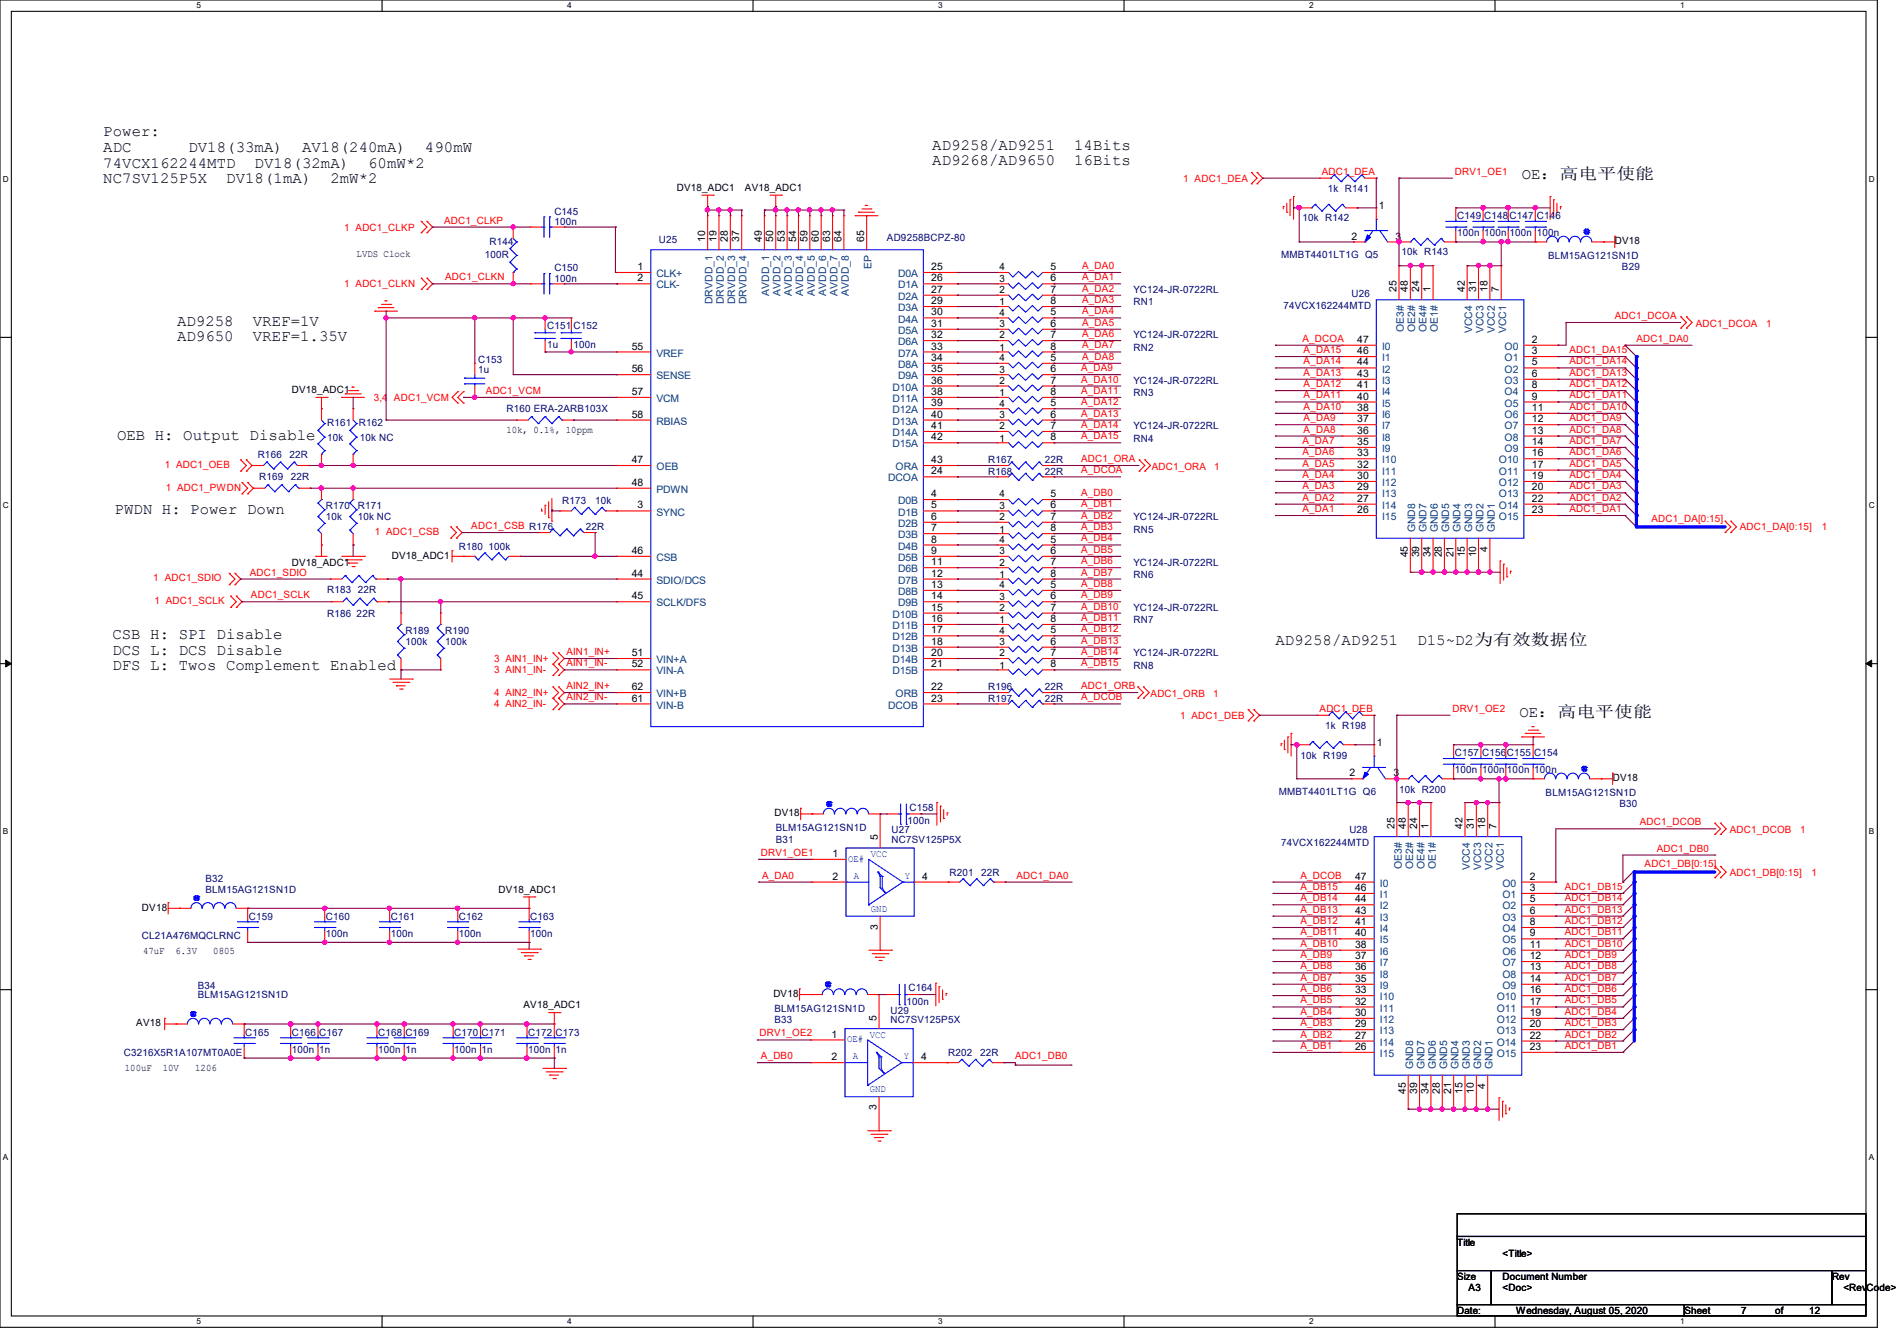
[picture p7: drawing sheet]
<svg xmlns="http://www.w3.org/2000/svg" width="297mm" height="210mm" viewBox="0 0 297 210" stroke-linecap="round" stroke-linejoin="round" font-family="sans-serif">
<defs><g id="words">
<g font-size="2.5">
<text x="16.2" y="21.3">Power:</text>
<text x="16.2" y="23.8">ADC</text>
<text x="29.5" y="23.8">DV18(33mA)</text>
<text x="47.3" y="23.8">AV18(240mA)</text>
<text x="66.5" y="23.8">490mW</text>
<text x="146" y="23.5">AD9258/AD9251</text>
<text x="168.2" y="23.5">14Bits</text>
<text x="16.2" y="26.2">74VCX162244MTD</text>
<text x="16.2" y="28.7">NC7SV125P5X</text>
<text x="35.4" y="28.7">DV18(1mA)</text>
<text x="39.9" y="26.2">DV18(32mA)</text>
<text x="51.7" y="28.7">2mW*2</text>
<text x="57.6" y="26.2">60mW*2</text>
<text x="146" y="25.9">AD9268/AD9650</text>
<text x="168.2" y="25.9">16Bits</text>
<text x="238.2" y="28.1">OE：高电平使能</text>
<text x="27.7" y="51">AD9258</text>
<text x="27.7" y="53.5">AD9650</text>
<text x="39.6" y="51">VREF=1V</text>
<text x="39.6" y="53.5">VREF=1.35V</text>
<text x="18.3" y="69">OEB H: Output Disable</text>
<text x="17.9" y="80.5">PWDN H: Power Down</text>
<text x="17.6" y="100.1">CSB H: SPI Disable</text>
<text x="199.7" y="101">AD9258/AD9251</text>
<text x="221.9" y="101">D15~D2为有效数据位</text>
<text x="17.6" y="102.5">DCS L: DCS Disable</text>
<text x="17.6" y="105">DFS L: Twos Complement Enabled</text>
<text x="237.9" y="112.4">OE：高电平使能</text>
</g>
<g font-size="1.6">
<text x="106" y="29.9">DV18_ADC1</text>
<text x="116.6" y="29.9">AV18_ADC1</text>
<text x="215.9" y="32.7">1</text>
<text x="55.8" y="40.2">LVDS Clock</text>
<text x="110.4" y="37.9" transform="rotate(-90 110.4 37.9)">10</text>
<text x="112.2" y="37.9" transform="rotate(-90 112.2 37.9)">19</text>
<text x="114" y="37.9" transform="rotate(-90 114 37.9)">28</text>
<text x="115.7" y="37.9" transform="rotate(-90 115.7 37.9)">37</text>
<text x="119.3" y="37.9" transform="rotate(-90 119.3 37.9)">49</text>
<text x="121.1" y="37.9" transform="rotate(-90 121.1 37.9)">50</text>
<text x="122.9" y="37.9" transform="rotate(-90 122.9 37.9)">53</text>
<text x="124.6" y="37.9" transform="rotate(-90 124.6 37.9)">54</text>
<text x="126.4" y="37.9" transform="rotate(-90 126.4 37.9)">59</text>
<text x="128.2" y="37.9" transform="rotate(-90 128.2 37.9)">60</text>
<text x="130" y="37.9" transform="rotate(-90 130 37.9)">63</text>
<text x="131.7" y="37.9" transform="rotate(-90 131.7 37.9)">64</text>
<text x="135.3" y="37.9" transform="rotate(-90 135.3 37.9)">65</text>
<text x="211.6" y="37.5">2</text>
<text x="218.5" y="37.5">3</text>
<text x="252.8" y="38.2">DV18</text>
<text x="99.8" y="42.3">1</text>
<text x="99.8" y="44.1">2</text>
<text x="145.8" y="42.3">25</text>
<text x="145.8" y="44.1">26</text>
<text x="145.8" y="45.8">27</text>
<text x="145.8" y="47.6">29</text>
<text x="156.5" y="47.8">1</text>
<text x="156.5" y="45.9">2</text>
<text x="156.5" y="44.1">3</text>
<text x="156.5" y="42.3">4</text>
<text x="164.5" y="42.3">5</text>
<text x="164.5" y="44.1">6</text>
<text x="164.5" y="45.8">7</text>
<text x="164.5" y="47.6">8</text>
<text x="218.7" y="45.7" transform="rotate(-90 218.7 45.7)">25</text>
<text x="220.4" y="45.7" transform="rotate(-90 220.4 45.7)">48</text>
<text x="222.2" y="45.7" transform="rotate(-90 222.2 45.7)">24</text>
<text x="224" y="45.7" transform="rotate(-90 224 45.7)">1</text>
<text x="229.3" y="45.7" transform="rotate(-90 229.3 45.7)">42</text>
<text x="231.1" y="45.7" transform="rotate(-90 231.1 45.7)">31</text>
<text x="232.9" y="45.7" transform="rotate(-90 232.9 45.7)">18</text>
<text x="234.7" y="45.7" transform="rotate(-90 234.7 45.7)">7</text>
<text x="145.8" y="49.4">30</text>
<text x="145.8" y="51.2">31</text>
<text x="145.8" y="53">32</text>
<text x="156.5" y="53">2</text>
<text x="156.5" y="51.2">3</text>
<text x="156.5" y="49.4">4</text>
<text x="164.5" y="49.4">5</text>
<text x="164.5" y="51.2">6</text>
<text x="164.5" y="53">7</text>
<text x="212.5" y="53.7">47</text>
<text x="239.8" y="53.7">2</text>
<text x="98.9" y="54.7">55</text>
<text x="98.9" y="58.3">56</text>
<text x="145.8" y="54.7">33</text>
<text x="145.8" y="56.5">34</text>
<text x="145.8" y="58.3">35</text>
<text x="156.5" y="54.9">1</text>
<text x="156.5" y="58.3">3</text>
<text x="156.5" y="56.6">4</text>
<text x="164.5" y="54.7">8</text>
<text x="164.5" y="56.5">5</text>
<text x="164.5" y="58.3">6</text>
<text x="212.5" y="59">43</text>
<text x="212.5" y="57.2">44</text>
<text x="212.5" y="55.5">46</text>
<text x="239.8" y="55.5">3</text>
<text x="239.8" y="57.2">5</text>
<text x="239.8" y="59">6</text>
<text x="45.7" y="61.6">DV18_ADC1</text>
<text x="98.9" y="61.8">57</text>
<text x="98.9" y="65.4">58</text>
<text x="145.8" y="60.1">36</text>
<text x="145.8" y="61.8">38</text>
<text x="145.8" y="63.6">39</text>
<text x="145.8" y="65.4">40</text>
<text x="156.5" y="65.4">3</text>
<text x="156.5" y="63.7">4</text>
<text x="156.5" y="62.1">1</text>
<text x="156.5" y="60.1">2</text>
<text x="164.5" y="63.6">5</text>
<text x="164.5" y="65.4">6</text>
<text x="164.5" y="60.1">7</text>
<text x="164.5" y="61.8">8</text>
<text x="212.5" y="64.3">38</text>
<text x="212.5" y="62.6">40</text>
<text x="212.5" y="60.8">41</text>
<text x="239.8" y="60.8">8</text>
<text x="239.8" y="62.6">9</text>
<text x="239.8" y="64.3">11</text>
<text x="79.3" y="67.7">10k, 0.1%, 10ppm</text>
<text x="145.8" y="67.2">41</text>
<text x="145.8" y="69">42</text>
<text x="156.5" y="69.2">1</text>
<text x="156.5" y="67.2">2</text>
<text x="164.5" y="67.2">7</text>
<text x="164.5" y="69">8</text>
<text x="212.5" y="71.5">33</text>
<text x="212.5" y="69.7">35</text>
<text x="212.5" y="67.9">36</text>
<text x="212.5" y="66.1">37</text>
<text x="239.8" y="66.1">12</text>
<text x="239.8" y="67.9">13</text>
<text x="239.8" y="69.7">14</text>
<text x="239.8" y="71.5">16</text>
<text x="98.9" y="72.5">47</text>
<text x="98.9" y="76.1">48</text>
<text x="145.8" y="77.9">4</text>
<text x="145.8" y="74.3">24</text>
<text x="145.8" y="72.5">43</text>
<text x="156.5" y="77.9">4</text>
<text x="164.5" y="77.9">5</text>
<text x="212.5" y="76.8">29</text>
<text x="212.5" y="75">30</text>
<text x="212.5" y="73.2">32</text>
<text x="239.8" y="73.2">17</text>
<text x="239.8" y="75">19</text>
<text x="239.8" y="76.8">20</text>
<text x="99.8" y="79.6">3</text>
<text x="145.8" y="79.6">5</text>
<text x="145.8" y="81.4">6</text>
<text x="145.8" y="83.2">7</text>
<text x="156.5" y="83.4">1</text>
<text x="156.5" y="81.4">2</text>
<text x="156.5" y="79.7">3</text>
<text x="164.5" y="79.6">6</text>
<text x="164.5" y="81.4">7</text>
<text x="164.5" y="83.2">8</text>
<text x="212.5" y="80.3">26</text>
<text x="212.5" y="78.6">27</text>
<text x="239.8" y="78.6">22</text>
<text x="239.8" y="80.3">23</text>
<text x="45.7" y="88.6">DV18_ADC1</text>
<text x="61.3" y="87.5">DV18_ADC1</text>
<text x="98.9" y="86.7">46</text>
<text x="145.8" y="85">8</text>
<text x="145.8" y="86.7">9</text>
<text x="145.8" y="88.5">11</text>
<text x="156.5" y="88.6">2</text>
<text x="156.5" y="86.8">3</text>
<text x="156.5" y="85">4</text>
<text x="164.5" y="85">5</text>
<text x="164.5" y="86.7">6</text>
<text x="164.5" y="88.5">7</text>
<text x="220.4" y="87.3" transform="rotate(-90 220.4 87.3)">45</text>
<text x="222.2" y="87.3" transform="rotate(-90 222.2 87.3)">39</text>
<text x="224" y="87.3" transform="rotate(-90 224 87.3)">34</text>
<text x="225.8" y="87.3" transform="rotate(-90 225.8 87.3)">28</text>
<text x="227.5" y="87.3" transform="rotate(-90 227.5 87.3)">21</text>
<text x="229.3" y="87.3" transform="rotate(-90 229.3 87.3)">15</text>
<text x="231.1" y="87.3" transform="rotate(-90 231.1 87.3)">10</text>
<text x="232.9" y="86.4" transform="rotate(-90 232.9 86.4)">4</text>
<text x="98.9" y="90.3">44</text>
<text x="98.9" y="93.9">45</text>
<text x="145.8" y="90.3">12</text>
<text x="145.8" y="92.1">13</text>
<text x="145.8" y="93.9">14</text>
<text x="145.8" y="95.6">15</text>
<text x="156.5" y="90.5">1</text>
<text x="156.5" y="95.7">2</text>
<text x="156.5" y="93.9">3</text>
<text x="156.5" y="92.1">4</text>
<text x="164.5" y="90.3">8</text>
<text x="164.5" y="92.1">5</text>
<text x="164.5" y="93.9">6</text>
<text x="164.5" y="95.6">7</text>
<text x="145.8" y="97.4">16</text>
<text x="145.8" y="99.2">17</text>
<text x="145.8" y="101">18</text>
<text x="156.5" y="101">3</text>
<text x="156.5" y="99.2">4</text>
<text x="156.5" y="97.6">1</text>
<text x="164.5" y="99.2">5</text>
<text x="164.5" y="101">6</text>
<text x="164.5" y="97.4">8</text>
<text x="98.9" y="102.7">51</text>
<text x="98.9" y="104.5">52</text>
<text x="145.8" y="102.7">20</text>
<text x="145.8" y="104.5">21</text>
<text x="156.5" y="104.7">1</text>
<text x="156.5" y="102.8">2</text>
<text x="164.5" y="102.7">7</text>
<text x="164.5" y="104.5">8</text>
<text x="98.9" y="109.9">61</text>
<text x="98.9" y="108.1">62</text>
<text x="145.8" y="108.1">22</text>
<text x="145.8" y="109.9">23</text>
<text x="215.5" y="116.8">1</text>
<text x="211.3" y="121.6">2</text>
<text x="218.2" y="121.6">3</text>
<text x="252.5" y="122.3">DV18</text>
<text x="121.3" y="127.8">DV18</text>
<text x="137.4" y="131.6" transform="rotate(-90 137.4 131.6)">5</text>
<text x="218.3" y="129.8" transform="rotate(-90 218.3 129.8)">25</text>
<text x="220.1" y="129.8" transform="rotate(-90 220.1 129.8)">48</text>
<text x="221.9" y="129.8" transform="rotate(-90 221.9 129.8)">24</text>
<text x="223.6" y="129.8" transform="rotate(-90 223.6 129.8)">1</text>
<text x="229" y="129.8" transform="rotate(-90 229 129.8)">42</text>
<text x="230.8" y="129.8" transform="rotate(-90 230.8 129.8)">31</text>
<text x="232.5" y="129.8" transform="rotate(-90 232.5 129.8)">18</text>
<text x="234.3" y="129.8" transform="rotate(-90 234.3 129.8)">7</text>
<text x="130.4" y="137.8">2</text>
<text x="130.4" y="134.2">1</text>
<text x="144.4" y="137.8">4</text>
<text x="212.2" y="137.8">47</text>
<text x="239.5" y="137.8">2</text>
<text x="22.2" y="142.6">DV18</text>
<text x="78.1" y="139.8">DV18_ADC1</text>
<text x="212.2" y="143.1">43</text>
<text x="212.2" y="141.3">44</text>
<text x="212.2" y="139.5">46</text>
<text x="239.5" y="139.5">3</text>
<text x="239.5" y="141.3">5</text>
<text x="239.5" y="143.1">6</text>
<text x="22.4" y="149.4">47uF</text>
<text x="27.5" y="149.4">6.3V</text>
<text x="33.4" y="149.4">0805</text>
<text x="137.4" y="145.6" transform="rotate(-90 137.4 145.6)">3</text>
<text x="212.2" y="148.4">38</text>
<text x="212.2" y="146.6">40</text>
<text x="212.2" y="144.9">41</text>
<text x="239.5" y="144.9">8</text>
<text x="239.5" y="146.6">9</text>
<text x="239.5" y="148.4">11</text>
<text x="212.2" y="155.5">33</text>
<text x="212.2" y="153.8">35</text>
<text x="212.2" y="152">36</text>
<text x="212.2" y="150.2">37</text>
<text x="239.5" y="150.2">12</text>
<text x="239.5" y="152">13</text>
<text x="239.5" y="153.8">14</text>
<text x="239.5" y="155.5">16</text>
<text x="21.3" y="160.7">AV18</text>
<text x="82" y="157.9">AV18_ADC1</text>
<text x="121.1" y="156.1">DV18</text>
<text x="137.2" y="159.8" transform="rotate(-90 137.2 159.8)">5</text>
<text x="212.2" y="160.9">29</text>
<text x="212.2" y="159.1">30</text>
<text x="212.2" y="157.3">32</text>
<text x="239.5" y="157.3">17</text>
<text x="239.5" y="159.1">19</text>
<text x="239.5" y="160.9">20</text>
<text x="19.6" y="167.6">100uF</text>
<text x="25.5" y="167.6">10V</text>
<text x="30.6" y="167.6">1206</text>
<text x="130.2" y="166">2</text>
<text x="130.2" y="162.5">1</text>
<text x="144.2" y="166">4</text>
<text x="212.2" y="164.4">26</text>
<text x="212.2" y="162.6">27</text>
<text x="239.5" y="162.6">22</text>
<text x="239.5" y="164.4">23</text>
<text x="137.2" y="173.9" transform="rotate(-90 137.2 173.9)">3</text>
<text x="220.1" y="171.4" transform="rotate(-90 220.1 171.4)">45</text>
<text x="221.9" y="171.4" transform="rotate(-90 221.9 171.4)">39</text>
<text x="223.6" y="171.4" transform="rotate(-90 223.6 171.4)">34</text>
<text x="225.4" y="171.4" transform="rotate(-90 225.4 171.4)">28</text>
<text x="227.2" y="171.4" transform="rotate(-90 227.2 171.4)">21</text>
<text x="229" y="171.4" transform="rotate(-90 229 171.4)">15</text>
<text x="230.8" y="171.4" transform="rotate(-90 230.8 171.4)">10</text>
<text x="232.5" y="170.5" transform="rotate(-90 232.5 170.5)">4</text>
<text x="228.1" y="195.1">Title</text>
<text x="235.3" y="196.9">&lt;Title&gt;</text>
<text x="228.1" y="200.4">Size</text>
<text x="229.9" y="202.2">A3</text>
<text x="235.3" y="200.4">Document Number</text>
<text x="235.3" y="202.2">&lt;Doc&gt;</text>
<text x="286.8" y="200.4">Rev</text>
<text x="288.6" y="202.2">&lt;RevCode&gt;</text>
<text x="228.1" y="205.7">Date:</text>
<text x="237.4" y="205.7">Wednesday, August 05, 2020</text>
<text x="263.7" y="205.7">Sheet</text>
<text x="272.6" y="205.7">7</text>
<text x="277.9" y="205.7">of</text>
<text x="283.3" y="205.7">12</text>
</g>
<g font-size="1.6" fill="#f00">
<text x="185.3" y="28.4">1 ADC1_DEA</text>
<text x="206.9" y="27.3">ADC1_DEA</text>
<text x="227.8" y="27.3">DRV1_OE1</text>
<text x="69.5" y="35">ADC1_CLKP</text>
<text x="53.9" y="36.1">1 ADC1_CLKP</text>
<text x="53.9" y="45">1 ADC1_CLKN</text>
<text x="69.7" y="43.9">ADC1_CLKN</text>
<text x="169.4" y="42.1">A_DA0</text>
<text x="169.4" y="43.9">A_DA1</text>
<text x="169.4" y="45.7">A_DA2</text>
<text x="169.4" y="47.5">A_DA3</text>
<text x="169.4" y="49.2">A_DA4</text>
<text x="169.4" y="51">A_DA5</text>
<text x="169.4" y="52.8">A_DA6</text>
<text x="203.9" y="53.5">A_DCOA</text>
<text x="252.8" y="50">ADC1_DCOA</text>
<text x="256.2" y="53.5">ADC1_DA0</text>
<text x="265.5" y="51.2">ADC1_DCOA</text>
<text x="276.5" y="51.2">1</text>
<text x="169.3" y="58.1">A_DA9</text>
<text x="169.3" y="59.9">A_DA10</text>
<text x="169.4" y="54.6">A_DA7</text>
<text x="169.4" y="56.3">A_DA8</text>
<text x="204.1" y="55.3">A_DA15</text>
<text x="204.1" y="57.1">A_DA14</text>
<text x="204.1" y="58.8">A_DA13</text>
<text x="245.7" y="55.3">ADC1_DA15</text>
<text x="245.7" y="57.1">ADC1_DA14</text>
<text x="245.7" y="58.8">ADC1_DA13</text>
<text x="58.5" y="62.8">3,4</text>
<text x="61.7" y="62.8">ADC1_VCM</text>
<text x="76.1" y="61.7">ADC1_VCM</text>
<text x="169.3" y="61.7">A_DA11</text>
<text x="169.3" y="63.5">A_DA12</text>
<text x="169.3" y="65.2">A_DA13</text>
<text x="204.1" y="60.6">A_DA12</text>
<text x="204.1" y="62.4">A_DA11</text>
<text x="204.1" y="64.2">A_DA10</text>
<text x="204.1" y="66">A_DA9</text>
<text x="245.7" y="60.6">ADC1_DA12</text>
<text x="245.7" y="62.4">ADC1_DA11</text>
<text x="245.7" y="64.2">ADC1_DA10</text>
<text x="245.7" y="66">ADC1_DA9</text>
<text x="169.3" y="67">A_DA14</text>
<text x="169.3" y="68.8">A_DA15</text>
<text x="203.9" y="69.5">A_DA7</text>
<text x="203.9" y="71.3">A_DA6</text>
<text x="204.1" y="67.7">A_DA8</text>
<text x="245.7" y="67.7">ADC1_DA8</text>
<text x="245.7" y="69.5">ADC1_DA7</text>
<text x="245.7" y="71.3">ADC1_DA6</text>
<text x="25.8" y="73.3">1 ADC1_OEB</text>
<text x="26" y="76.8">1 ADC1_PWDN</text>
<text x="169.3" y="72.3">ADC1_ORA</text>
<text x="169.3" y="74.1">A_DCOA</text>
<text x="169.3" y="77.7">A_DB0</text>
<text x="180.3" y="73.6">ADC1_ORA</text>
<text x="190.1" y="73.6">1</text>
<text x="203.9" y="73.1">A_DA5</text>
<text x="203.9" y="74.8">A_DA4</text>
<text x="203.9" y="76.6">A_DA3</text>
<text x="245.7" y="73.1">ADC1_DA5</text>
<text x="245.7" y="74.8">ADC1_DA4</text>
<text x="245.7" y="76.6">ADC1_DA3</text>
<text x="58.7" y="83.8">1 ADC1_CSB</text>
<text x="73.8" y="82.8">ADC1_CSB R176</text>
<text x="169.3" y="79.5">A_DB1</text>
<text x="169.3" y="81.2">A_DB2</text>
<text x="169.3" y="83">A_DB3</text>
<text x="203.9" y="78.4">A_DA2</text>
<text x="203.9" y="80.2">A_DA1</text>
<text x="245.7" y="78.4">ADC1_DA2</text>
<text x="245.7" y="80.2">ADC1_DA1</text>
<text x="258.5" y="81.7">ADC1_DA[0:15]</text>
<text x="272.4" y="83.1">ADC1_DA[0:15]</text>
<text x="285.2" y="83.1">1</text>
<text x="169.3" y="84.8">A_DB4</text>
<text x="169.3" y="86.6">A_DB5</text>
<text x="169.3" y="88.3">A_DB6</text>
<text x="24" y="91.1">1 ADC1_SDIO</text>
<text x="24.2" y="94.6">1 ADC1_SCLK</text>
<text x="39.1" y="90.1">ADC1_SDIO</text>
<text x="39.3" y="93.7">ADC1_SCLK</text>
<text x="169.3" y="90.1">A_DB7</text>
<text x="169.3" y="91.9">A_DB8</text>
<text x="169.3" y="93.7">A_DB9</text>
<text x="169.3" y="95.5">A_DB10</text>
<text x="169.3" y="97.2">A_DB11</text>
<text x="169.3" y="99">A_DB12</text>
<text x="169.3" y="100.8">A_DB13</text>
<text x="77.3" y="103.7">3 AIN1_IN+</text>
<text x="77.3" y="105.5">3 AIN1_IN-</text>
<text x="88.7" y="104.4">AIN1_IN-</text>
<text x="88.7" y="102.6">AIN1_IN+</text>
<text x="88.7" y="107.9">AIN2_IN+</text>
<text x="169.3" y="102.6">A_DB14</text>
<text x="169.3" y="104.4">A_DB15</text>
<text x="169.3" y="107.9">ADC1_ORB</text>
<text x="77.3" y="109">4 AIN2_IN+</text>
<text x="77.3" y="110.8">4 AIN2_IN-</text>
<text x="88.7" y="109.7">AIN2_IN-</text>
<text x="169.3" y="109.7">A_DCOB</text>
<text x="180.1" y="109.2">ADC1_ORB</text>
<text x="184.8" y="112.6">1 ADC1_DEB</text>
<text x="189.9" y="109.2">1</text>
<text x="206.6" y="111.5">ADC1_DEB</text>
<text x="227.4" y="111.5">DRV1_OE2</text>
<text x="256.7" y="129.2">ADC1_DCOB</text>
<text x="270.8" y="130.5">ADC1_DCOB</text>
<text x="281.8" y="130.5">1</text>
<text x="119.1" y="134">DRV1_OE1</text>
<text x="119.3" y="137.6">A_DA0</text>
<text x="159.1" y="137.6">ADC1_DA0</text>
<text x="203.6" y="137.6">A_DCOB</text>
<text x="257.5" y="135.8">ADC1_DB[0:15]</text>
<text x="259.4" y="133.3">ADC1_DB0</text>
<text x="270.8" y="137.1">ADC1_DB[0:15]</text>
<text x="283.6" y="137.1">1</text>
<text x="203.6" y="139.4">A_DB15</text>
<text x="203.6" y="141.1">A_DB14</text>
<text x="203.6" y="142.9">A_DB13</text>
<text x="245" y="139.4">ADC1_DB15</text>
<text x="245" y="141.1">ADC1_DB14</text>
<text x="245" y="142.9">ADC1_DB13</text>
<text x="203.6" y="144.7">A_DB12</text>
<text x="203.6" y="146.5">A_DB11</text>
<text x="203.6" y="148.3">A_DB10</text>
<text x="245" y="144.7">ADC1_DB12</text>
<text x="245" y="146.5">ADC1_DB11</text>
<text x="245" y="148.3">ADC1_DB10</text>
<text x="203.6" y="150">A_DB9</text>
<text x="203.6" y="151.8">A_DB8</text>
<text x="203.6" y="153.6">A_DB7</text>
<text x="203.6" y="155.4">A_DB6</text>
<text x="245" y="150">ADC1_DB9</text>
<text x="245" y="151.8">ADC1_DB8</text>
<text x="245" y="153.6">ADC1_DB7</text>
<text x="245" y="155.4">ADC1_DB6</text>
<text x="203.6" y="157.1">A_DB5</text>
<text x="203.6" y="158.9">A_DB4</text>
<text x="203.6" y="160.7">A_DB3</text>
<text x="245" y="157.1">ADC1_DB5</text>
<text x="245" y="158.9">ADC1_DB4</text>
<text x="245" y="160.7">ADC1_DB3</text>
<text x="118.9" y="162.3">DRV1_OE2</text>
<text x="119.1" y="165.9">A_DB0</text>
<text x="158.9" y="165.9">ADC1_DB0</text>
<text x="203.6" y="162.5">A_DB2</text>
<text x="203.6" y="164.3">A_DB1</text>
<text x="245" y="162.5">ADC1_DB2</text>
<text x="245" y="164.3">ADC1_DB1</text>
</g>
<g font-size="1.6" fill="#000080">
<text x="86.8" y="33.6">C145</text>
<text x="86.8" y="35.2">100n</text>
<text x="203.9" y="34.7">10k R142</text>
<text x="207.9" y="30.1">1k R141</text>
<text x="228.1" y="34.3">C149 C148C147 C146</text>
<text x="75.9" y="40.4">100R</text>
<text x="76.6" y="38.4">R144</text>
<text x="103.1" y="38.1">U25</text>
<text x="138.9" y="37.7">AD9258BCPZ-80</text>
<text x="200.6" y="40.4">MMBT4401LT1G Q5</text>
<text x="219.4" y="40">10k R143</text>
<text x="228.1" y="37">100n 100n 100n 100n</text>
<text x="242.4" y="40.6">BLM15AG121SN1D</text>
<text x="86.8" y="42.5">C150</text>
<text x="86.8" y="44.1">100n</text>
<text x="177.5" y="47.8">RN1</text>
<text x="177.5" y="45.9">YC124-JR-0722RL</text>
<text x="211.6" y="46.4">U26</text>
<text x="253.9" y="42.3">B29</text>
<text x="85.7" y="51.6">C151 C152</text>
<text x="177.5" y="53">YC124-JR-0722RL</text>
<text x="200.9" y="48.4">74VCX162244MTD</text>
<text x="74.8" y="56.9">C153</text>
<text x="74.8" y="58.3">1u</text>
<text x="85.7" y="54.4">1u</text>
<text x="89.8" y="54.4">100n</text>
<text x="177.5" y="54.9">RN2</text>
<text x="79.3" y="64.6">R160 ERA-2ARB103X</text>
<text x="177.5" y="62.1">RN3</text>
<text x="177.5" y="60.1">YC124-JR-0722RL</text>
<text x="40.3" y="71.7">R166</text>
<text x="45.3" y="71.7">22R</text>
<text x="51.2" y="66.7">R161</text>
<text x="51.2" y="69">10k</text>
<text x="56.2" y="66.7">R162</text>
<text x="56.3" y="69">10k NC</text>
<text x="177.5" y="69.2">RN4</text>
<text x="177.5" y="67.2">YC124-JR-0722RL</text>
<text x="40.6" y="75.2">R169</text>
<text x="45.5" y="75.2">22R</text>
<text x="154.7" y="74.3">R168</text>
<text x="154.7" y="72.6">R167</text>
<text x="163.6" y="74.3">22R</text>
<text x="163.6" y="72.6">22R</text>
<text x="51" y="79.7">R170</text>
<text x="51" y="81.4">10k</text>
<text x="56" y="79.7">R171</text>
<text x="56" y="81.4">10k NC</text>
<text x="88" y="79">R173</text>
<text x="91.7" y="83.1">22R</text>
<text x="93.2" y="79">10k</text>
<text x="177.5" y="83.4">RN5</text>
<text x="177.5" y="81.4">YC124-JR-0722RL</text>
<text x="71.8" y="86.1">R180</text>
<text x="76.5" y="86.1">100k</text>
<text x="177.5" y="88.6">YC124-JR-0722RL</text>
<text x="51.2" y="92.8">R183</text>
<text x="56" y="92.8">22R</text>
<text x="177.5" y="90.5">RN6</text>
<text x="177.5" y="95.7">YC124-JR-0722RL</text>
<text x="51.2" y="96.6">R186</text>
<text x="55.8" y="96.6">22R</text>
<text x="63.5" y="99.2">R189</text>
<text x="63.5" y="101">100k</text>
<text x="69.7" y="99.2">R190</text>
<text x="69.7" y="101">100k</text>
<text x="177.5" y="97.6">RN7</text>
<text x="177.5" y="104.7">RN8</text>
<text x="177.5" y="102.8">YC124-JR-0722RL</text>
<text x="154.7" y="109.9">R197</text>
<text x="154.7" y="108.1">R196</text>
<text x="163.6" y="109.9">22R</text>
<text x="163.6" y="108.1">22R</text>
<text x="203.6" y="118.8">10k R199</text>
<text x="207.5" y="114.2">1k R198</text>
<text x="227.8" y="118.4">C157 C156C155 C154</text>
<text x="200.2" y="124.5">MMBT4401LT1G Q6</text>
<text x="219" y="124.1">10k R200</text>
<text x="227.8" y="121.1">100n 100n 100n 100n</text>
<text x="242" y="124.7">BLM15AG121SN1D</text>
<text x="121.5" y="132">B31</text>
<text x="121.5" y="130.2">BLM15AG121SN1D</text>
<text x="139.6" y="130.5">U27</text>
<text x="139.6" y="132">NC7SV125P5X</text>
<text x="142.1" y="129.1">100n</text>
<text x="142.4" y="127">C158</text>
<text x="211.3" y="130.5">U28</text>
<text x="253.5" y="126.5">B30</text>
<text x="148.6" y="137.1">R201</text>
<text x="153.6" y="137.1">22R</text>
<text x="200.6" y="132.5">74VCX162244MTD</text>
<text x="32.2" y="138.2">B32</text>
<text x="32.2" y="139.8">BLM15AG121SN1D</text>
<text x="22.2" y="147.1">CL21A476MQCLRNC</text>
<text x="38.9" y="144">C159</text>
<text x="51" y="144">C160</text>
<text x="51" y="146.7">100n</text>
<text x="61.2" y="144">C161</text>
<text x="61.2" y="146.7">100n</text>
<text x="71.8" y="144">C162</text>
<text x="71.8" y="146.7">100n</text>
<text x="83" y="144">C163</text>
<text x="83" y="146.7">100n</text>
<text x="30.9" y="154.9">B34</text>
<text x="142.2" y="155.2">C164</text>
<text x="30.9" y="156.3">BLM15AG121SN1D</text>
<text x="121.3" y="160.2">B33</text>
<text x="121.3" y="158.5">BLM15AG121SN1D</text>
<text x="139.4" y="158.8">U29</text>
<text x="139.4" y="160.2">NC7SV125P5X</text>
<text x="141.9" y="157.4">100n</text>
<text x="19.4" y="165.4">C3216X5R1A107MT0A0E</text>
<text x="38.4" y="162.2">C165</text>
<text x="45.7" y="162.2">C166 C167</text>
<text x="45.7" y="164.8">100n 1n</text>
<text x="59.2" y="162.2">C168 C169</text>
<text x="59.2" y="164.8">100n 1n</text>
<text x="71.1" y="162.2">C170 C171</text>
<text x="71.1" y="164.8">100n 1n</text>
<text x="82.7" y="162.2">C172 C173</text>
<text x="82.7" y="164.8">100n 1n</text>
<text x="148.5" y="165.4">R202</text>
<text x="153.5" y="165.4">22R</text>
</g>
<g font-size="1.6" fill="#004080">
<text x="102.8" y="43.4">CLK+</text>
<text x="102.8" y="45.2">CLK-</text>
<text x="111.5" y="47.6" transform="rotate(-90 111.5 47.6)">DRVDD_1</text>
<text x="113.3" y="47.6" transform="rotate(-90 113.3 47.6)">DRVDD_2</text>
<text x="115.1" y="47.6" transform="rotate(-90 115.1 47.6)">DRVDD_3</text>
<text x="116.9" y="47.6" transform="rotate(-90 116.9 47.6)">DRVDD_4</text>
<text x="120.4" y="46.3" transform="rotate(-90 120.4 46.3)">AVDD_1</text>
<text x="122.2" y="46.3" transform="rotate(-90 122.2 46.3)">AVDD_2</text>
<text x="124" y="46.3" transform="rotate(-90 124 46.3)">AVDD_3</text>
<text x="125.8" y="46.3" transform="rotate(-90 125.8 46.3)">AVDD_4</text>
<text x="127.5" y="46.3" transform="rotate(-90 127.5 46.3)">AVDD_5</text>
<text x="129.3" y="46.3" transform="rotate(-90 129.3 46.3)">AVDD_6</text>
<text x="131.1" y="46.3" transform="rotate(-90 131.1 46.3)">AVDD_7</text>
<text x="132.9" y="46.3" transform="rotate(-90 132.9 46.3)">AVDD_8</text>
<text x="136.4" y="42.2" transform="rotate(-90 136.4 42.2)">EP</text>
<text x="140.6" y="43.4">D0A</text>
<text x="140.6" y="45.2">D1A</text>
<text x="140.6" y="46.9">D2A</text>
<text x="140.6" y="48.7">D3A</text>
<text x="140.6" y="50.5">D4A</text>
<text x="140.6" y="52.3">D5A</text>
<text x="219.8" y="52" transform="rotate(-90 219.8 52)">OE3#</text>
<text x="221.6" y="52" transform="rotate(-90 221.6 52)">OE2#</text>
<text x="223.4" y="52" transform="rotate(-90 223.4 52)">OE4#</text>
<text x="225.1" y="52" transform="rotate(-90 225.1 52)">OE1#</text>
<text x="230.5" y="52.2" transform="rotate(-90 230.5 52.2)">VCC4</text>
<text x="232.2" y="52.2" transform="rotate(-90 232.2 52.2)">VCC3</text>
<text x="234" y="52.2" transform="rotate(-90 234 52.2)">VCC2</text>
<text x="235.8" y="52.2" transform="rotate(-90 235.8 52.2)">VCC1</text>
<text x="102.8" y="55.8">VREF</text>
<text x="102.8" y="59.4">SENSE</text>
<text x="140.6" y="54.1">D6A</text>
<text x="140.6" y="55.8">D7A</text>
<text x="140.6" y="57.6">D8A</text>
<text x="140.6" y="59.4">D9A</text>
<text x="216.4" y="58.3">I2</text>
<text x="216.4" y="56.6">I1</text>
<text x="216.4" y="54.8">I0</text>
<text x="235.6" y="54.8">O0</text>
<text x="235.6" y="56.6">O1</text>
<text x="235.6" y="58.3">O2</text>
<text x="102.8" y="63">VCM</text>
<text x="139.7" y="61.2">D10A</text>
<text x="139.7" y="63">D11A</text>
<text x="139.7" y="64.7">D12A</text>
<text x="216.4" y="65.4">I6</text>
<text x="216.4" y="63.7">I5</text>
<text x="216.4" y="61.9">I4</text>
<text x="216.4" y="60.1">I3</text>
<text x="235.6" y="60.1">O3</text>
<text x="235.6" y="61.9">O4</text>
<text x="235.6" y="63.7">O5</text>
<text x="235.6" y="65.4">O6</text>
<text x="102.8" y="66.5">RBIAS</text>
<text x="139.7" y="66.5">D13A</text>
<text x="139.7" y="68.3">D14A</text>
<text x="139.7" y="70.1">D15A</text>
<text x="216.4" y="70.8">I9</text>
<text x="216.4" y="69">I8</text>
<text x="216.4" y="67.2">I7</text>
<text x="235.6" y="67.2">O7</text>
<text x="235.6" y="69">O8</text>
<text x="235.6" y="70.8">O9</text>
<text x="102.8" y="73.6">OEB</text>
<text x="102.8" y="77.2">PDWN</text>
<text x="139.1" y="75.4">DCOA</text>
<text x="140.2" y="73.6">ORA</text>
<text x="216.4" y="77.9">I13</text>
<text x="216.4" y="76.1">I12</text>
<text x="216.4" y="74.3">I11</text>
<text x="216.4" y="72.6">I10</text>
<text x="234.7" y="72.6">O10</text>
<text x="234.7" y="74.3">O11</text>
<text x="234.7" y="76.1">O12</text>
<text x="234.7" y="77.9">O13</text>
<text x="102.8" y="80.7">SYNC</text>
<text x="140.6" y="79">D0B</text>
<text x="140.6" y="80.7">D1B</text>
<text x="140.6" y="82.5">D2B</text>
<text x="216.4" y="81.4">I15</text>
<text x="216.4" y="79.7">I14</text>
<text x="221.6" y="83.4" transform="rotate(-90 221.6 83.4)">GND8</text>
<text x="223.4" y="83.4" transform="rotate(-90 223.4 83.4)">GND7</text>
<text x="225.1" y="83.4" transform="rotate(-90 225.1 83.4)">GND6</text>
<text x="226.9" y="83.4" transform="rotate(-90 226.9 83.4)">GND5</text>
<text x="228.7" y="83.4" transform="rotate(-90 228.7 83.4)">GND4</text>
<text x="230.5" y="83.4" transform="rotate(-90 230.5 83.4)">GND3</text>
<text x="232.2" y="83.4" transform="rotate(-90 232.2 83.4)">GND2</text>
<text x="234" y="83.4" transform="rotate(-90 234 83.4)">GND1</text>
<text x="234.7" y="79.7">O14</text>
<text x="234.7" y="81.4">O15</text>
<text x="102.8" y="87.8">CSB</text>
<text x="140.6" y="84.3">D3B</text>
<text x="140.6" y="86.1">D4B</text>
<text x="140.6" y="87.8">D5B</text>
<text x="140.6" y="89.6">D6B</text>
<text x="102.8" y="91.4">SDIO/DCS</text>
<text x="102.8" y="95">SCLK/DFS</text>
<text x="140.6" y="91.4">D7B</text>
<text x="140.6" y="93.2">D8B</text>
<text x="140.6" y="95">D9B</text>
<text x="139.7" y="96.7">D10B</text>
<text x="139.7" y="98.5">D11B</text>
<text x="139.7" y="100.3">D12B</text>
<text x="102.8" y="103.8">VIN+A</text>
<text x="102.8" y="105.6">VIN-A</text>
<text x="139.7" y="102.1">D13B</text>
<text x="139.7" y="103.8">D14B</text>
<text x="139.7" y="105.6">D15B</text>
<text x="102.8" y="111">VIN-B</text>
<text x="102.8" y="109.2">VIN+B</text>
<text x="139.1" y="111">DCOB</text>
<text x="140.2" y="109.2">ORB</text>
<text x="219.5" y="136.1" transform="rotate(-90 219.5 136.1)">OE3#</text>
<text x="221.2" y="136.1" transform="rotate(-90 221.2 136.1)">OE2#</text>
<text x="223" y="136.1" transform="rotate(-90 223 136.1)">OE4#</text>
<text x="224.8" y="136.1" transform="rotate(-90 224.8 136.1)">OE1#</text>
<text x="230.1" y="136.3" transform="rotate(-90 230.1 136.3)">VCC4</text>
<text x="231.9" y="136.3" transform="rotate(-90 231.9 136.3)">VCC3</text>
<text x="233.7" y="136.3" transform="rotate(-90 233.7 136.3)">VCC2</text>
<text x="235.5" y="136.3" transform="rotate(-90 235.5 136.3)">VCC1</text>
<text x="216" y="142.4">I2</text>
<text x="216" y="140.6">I1</text>
<text x="216" y="138.9">I0</text>
<text x="235.2" y="138.9">O0</text>
<text x="235.2" y="140.6">O1</text>
<text x="235.2" y="142.4">O2</text>
<text x="216" y="149.5">I6</text>
<text x="216" y="147.7">I5</text>
<text x="216" y="146">I4</text>
<text x="216" y="144.2">I3</text>
<text x="235.2" y="144.2">O3</text>
<text x="235.2" y="146">O4</text>
<text x="235.2" y="147.7">O5</text>
<text x="235.2" y="149.5">O6</text>
<text x="216" y="154.9">I9</text>
<text x="216" y="153.1">I8</text>
<text x="216" y="151.3">I7</text>
<text x="235.2" y="151.3">O7</text>
<text x="235.2" y="153.1">O8</text>
<text x="235.2" y="154.9">O9</text>
<text x="216" y="162">I13</text>
<text x="216" y="160.2">I12</text>
<text x="216" y="158.4">I11</text>
<text x="216" y="156.6">I10</text>
<text x="234.3" y="156.6">O10</text>
<text x="234.3" y="158.4">O11</text>
<text x="234.3" y="160.2">O12</text>
<text x="234.3" y="162">O13</text>
<text x="216" y="165.5">I15</text>
<text x="216" y="163.7">I14</text>
<text x="221.2" y="167.5" transform="rotate(-90 221.2 167.5)">GND8</text>
<text x="223" y="167.5" transform="rotate(-90 223 167.5)">GND7</text>
<text x="224.8" y="167.5" transform="rotate(-90 224.8 167.5)">GND6</text>
<text x="226.6" y="167.5" transform="rotate(-90 226.6 167.5)">GND5</text>
<text x="228.3" y="167.5" transform="rotate(-90 228.3 167.5)">GND4</text>
<text x="230.1" y="167.5" transform="rotate(-90 230.1 167.5)">GND3</text>
<text x="231.9" y="167.5" transform="rotate(-90 231.9 167.5)">GND2</text>
<text x="233.7" y="167.5" transform="rotate(-90 233.7 167.5)">GND1</text>
<text x="234.3" y="163.7">O14</text>
<text x="234.3" y="165.5">O15</text>
</g>
<g font-size="1.6" fill="#00f">
<text x="132.8" y="134.9">OE#</text>
<text x="133.7" y="137.6">A</text>
<text x="136.3" y="134.2">VCC</text>
<text x="141.7" y="137.6">Y</text>
<text x="136.3" y="142.7">GND</text>
<text x="132.6" y="163.2">OE#</text>
<text x="133.5" y="165.9">A</text>
<text x="136.2" y="162.5">VCC</text>
<text x="141.5" y="165.9">Y</text>
<text x="136.2" y="171">GND</text>
</g>
<g font-size="1.3">
<text x="30.8" y="1.3">5</text>
<text x="88.8" y="1.3">4</text>
<text x="146.9" y="1.3">3</text>
<text x="205" y="1.3">2</text>
<text x="263.1" y="1.3">1</text>
<text x=".5" y="28.4">D</text>
<text x="292.6" y="28.4">D</text>
<text x=".5" y="79.5">C</text>
<text x="292.6" y="79.5">C</text>
<text x=".5" y="130.6">B</text>
<text x="292.6" y="130.6">B</text>
<text x=".5" y="181.7">A</text>
<text x="292.6" y="181.7">A</text>
<text x="30.8" y="207.4">5</text>
<text x="88.8" y="207.4">4</text>
<text x="146.9" y="207.4">3</text>
<text x="205" y="207.4">2</text>
<text x="263.1" y="207.4">1</text>
</g>
</g></defs>
<path d="M0 0h293.9v207.9h-293.9zM1.8 1.8h290.3v204.3h-290.3z" fill="none" stroke="#000" stroke-width=".17"/>
<g fill="#fff">
<path d="M30.8 .2h.7v1.4h-.7z"/>
<path d="M30.8 206.2h.7v1.4h-.7z"/>
</g>
<path d="M59.8 0v1.8M59.8 206.1v1.8" fill="none" stroke="#000" stroke-width=".17"/>
<g fill="#fff">
<path d="M88.8 .2h.7v1.4h-.7z"/>
<path d="M88.8 206.2h.7v1.4h-.7z"/>
</g>
<path d="M117.9 0v1.8M117.9 206.1v1.8" fill="none" stroke="#000" stroke-width=".17"/>
<g fill="#fff">
<path d="M146.9 .2h.7v1.4h-.7z"/>
<path d="M146.9 206.2h.7v1.4h-.7z"/>
</g>
<path d="M176 0v1.8M176 206.1v1.8" fill="none" stroke="#000" stroke-width=".17"/>
<g fill="#fff">
<path d="M205 .2h.7v1.4h-.7z"/>
<path d="M205 206.2h.7v1.4h-.7z"/>
</g>
<path d="M234.1 0v1.8M234.1 206.1v1.8" fill="none" stroke="#000" stroke-width=".17"/>
<g fill="#fff">
<path d="M263.1 .2h.6v1.4h-.6z"/>
<path d="M263.1 206.2h.6v1.4h-.6z"/>
<path d="M.5 27.3h.9v1.4h-.9z"/>
<path d="M292.6 27.3h.9v1.4h-.9z"/>
<path d="M.5 78.4h.9v1.4h-.9z"/>
<path d="M292.6 78.4h.9v1.4h-.9z"/>
</g>
<path d="M0 52.8h1.8M292.1 52.8h1.8" fill="none" stroke="#000" stroke-width=".17"/>
<g fill="#fff">
<path d="M.5 129.5h.8v1.4h-.8z"/>
<path d="M292.6 129.5h.8v1.4h-.8z"/>
</g>
<path d="M0 103.9h1.8M292.1 103.9h1.8" fill="none" stroke="#000" stroke-width=".17"/>
<path d="M.9 103.4l.9 .5-.9 .5zM292.1 103.9l.9-.5v1z" fill="#000" stroke="#000" stroke-width=".16"/>
<g fill="#fff">
<path d="M.5 180.5h.8v1.4h-.8z"/>
<path d="M292.6 180.5h.8v1.4h-.8z"/>
</g>
<path d="M0 155h1.8M292.1 155h1.8M228.1 190.1h64v3.5h-64zM228.1 193.6h64v5.4h-64zM228.1 199h5.4v5.3h-5.4zM233.5 199h53.3v5.3h-53.3zM286.8 199h5.3v5.3h-5.3zM228.1 204.3h35.6v1.8h-35.6zM263.7 204.3h28.4v1.8h-28.4z" fill="none" stroke="#000" stroke-width=".17"/>
<g fill="none" stroke="#f00" stroke-width=".17">
<path d="M66 36.4h.1M66 34.7h.1M66 34.7l.8 .9-.8 .8M66.8 34.7h.1M66.8 36.4h.1M66.8 34.7l.9 .9-.9 .8M80.3 35.6h.1M80.3 35.6v1.7M83 35.6h.1M83 35.6h1.8M86.6 35.6h1.7M88.3 35.6h.1"/>
<path d="M109.9 30.6h1.8M110.8 32.3h.1M110.8 33.8h.1M110.8 30.6v1.7M110.8 33.8v5.3M111.7 30.6h.1M112.6 33.8h.1M112.6 33.8v5.3M114.3 33.8h.1M114.3 33.8v5.3M116.1 33.8h.1M116.1 33.8v5.3"/>
<path d="M119.7 33.8h.1M119.7 33.8v5.3M120.6 30.6h1.7M121.5 32.3h.1M121.5 33.8h.1M121.5 30.6v1.7M121.5 33.8v5.3M122.3 30.6h.1M123.2 33.8h.1M123.2 33.8v5.3M125 33.8h.1M125 33.8v5.3"/>
<path d="M126.8 33.8h.1M126.8 33.8v5.3M128.6 33.8h.1M128.6 33.8v5.3M130.3 33.8h.1M130.3 33.8v5.3M132.1 33.8h.1M132.1 33.8v5.3M133.9 33.8h.1M133.9 33.8h3.6M134.4 33.2h.1M134.4 33.2h2.5"/>
<path d="M135 32.7h1.4M135.5 32.2h.1M135.5 32.2h.3M135.7 33.8h.1M135.7 33.8v5.3M136.4 32.7h.1M195.9 28.8h.1M195.9 27h.1M195.9 27l.9 .9-.9 .9M196.8 27h.1M196.8 28.8h.1M196.8 27l.9 .9-.9 .9"/>
<path d="M200.9 32.3h.1M200.9 32.3v.4M201.5 33.2h.1M201.5 31.8v1.4M202 31.3h.1M202 31.3v2.5M202.5 30.8h.1M202.5 30.8v3.5M203.6 32.6h.1M203.6 32.6h1.8M206.6 27.9h.1M206.6 27.9h1.8"/>
<path d="M210.7 32.6h1.8M211.9 37.9h.1M211.9 37.9h1.8M212.5 32.6h.1M213.7 27.9h1.8M215.5 27.9h.1M215.5 32.6h.1M215.5 32.6v1.7M217.3 37.9h3.5M219 37.9h.1M226.1 37.9h1.8M227.9 32.6h.1"/>
<path d="M227.9 37.9h.1M227.9 32.6v1.7M227.9 36.1v1.8M232.2 32.6h.1M232.2 37.9h.1M232.2 32.6v1.7M232.2 36.1v1.8M236.1 32.6h.1M236.1 37.9h.1M236.1 32.6v1.7M236.1 36.1v1.8M240.4 37.9h.1"/>
<path d="M240.4 32.6h.1M240.4 37.9h1.7M240.4 32.6v1.7M240.4 36.1v1.8M242.7 30.8h.1M242.7 30.8v3.5M243.2 31.3h.1M243.2 31.3v2.5M243.8 33.2h.1M243.8 31.8v1.4M244.3 32.3h.1M244.3 32.3v.4"/>
<path d="M249.3 37.9h3.5M251 37.9h.1M252.8 37h.1M252.8 37v1.8M58.7 48.7h.1M58.7 48.7h3.5M59.2 48.2h.1M59.2 48.2h2.5M59.7 47.7h1.5M60.3 47.1h.1M60.3 47.1h.3M61.2 47.7h.1"/>
<path d="M66 45.3h.1M66 43.6h.1M66 43.6l.8 .8-.8 .9M66.8 43.6h.1M66.8 45.3h.1M66.8 43.6l.9 .8-.9 .9M74.3 56.9h.1M74.3 56.9v1.8M80.3 44.4h.1M80.3 42.7v1.7M83 44.4h.1M83 44.4h1.8"/>
<path d="M85.3 55.1h.1M85.3 49.8h.1M85.3 49.8v1.8M85.3 53.3v1.8M86.6 44.4h1.7M88.3 44.4h.1M89.5 55.1h.1M89.5 49.8h.1M89.5 49.8v1.8M89.5 53.3v1.8M96.6 42.7h.1M96.6 44.4h.1"/>
<path d="M96.6 55.1h.1M96.6 58.7h.1M96.6 42.7h5.3M96.6 44.4h5.3M96.6 55.1h5.3M96.6 58.7h5.3M144.6 42.7h5.3M144.6 44.4h5.3M144.6 46.2h5.3M144.6 48h5.3M144.6 49.8h5.3M144.6 51.6h5.3"/>
<path d="M144.6 53.3h5.3M144.6 55.1h5.3M144.6 56.9h5.3M144.6 58.7h5.3M149.9 42.7h.1M149.9 44.4h.1M149.9 46.2h.1M149.9 48h.1M149.9 49.8h.1M149.9 51.6h.1M149.9 53.3h.1M149.9 55.1h.1"/>
<path d="M149.9 56.9h.1M149.9 58.7h.1M156.1 48h.1M156.1 46.2h.1M156.1 44.4h.1M156.1 42.7h.1M156.1 55.1h.1M156.1 53.3h.1M156.1 51.6h.1M156.1 49.8h.1M156.1 58.7h.1M156.1 56.9h.1"/>
<path d="M156.1 42.7h1.8M156.1 44.4h1.8M156.1 46.2h1.8M156.1 48h1.8M156.1 49.8h1.8M156.1 51.6h1.8M156.1 53.3h1.8M156.1 55.1h1.8M156.1 56.9h1.8M156.1 58.7h1.8M163.2 42.7h1.8M163.2 44.4h1.8"/>
<path d="M163.2 46.2h1.8M163.2 48h1.8M163.2 49.8h1.8M163.2 51.6h1.8M163.2 53.3h1.8M163.2 55.1h1.8M163.2 56.9h1.8M163.2 58.7h1.8M165 42.7h.1M165 44.4h.1M165 46.2h.1M165 48h.1"/>
<path d="M165 49.8h.1M165 51.6h.1M165 53.3h.1M165 55.1h.1M165 56.9h.1M165 58.7h.1M210.1 59.4h.1M210.1 57.6h.1M210.1 55.8h.1M210.1 54.1h.1M210.1 54.1h5.4M210.1 55.8h5.4"/>
<path d="M210.1 57.6h5.4M210.1 59.4h5.4M219 41.6h.1M219 41.6v5.3M220.8 41.6h.1M220.8 41.6v5.3M222.6 41.6h.1M222.6 41.6v5.3M224.4 41.6h.1M224.4 41.6v5.3M229.7 41.6h.1M229.7 41.6v5.3"/>
<path d="M231.5 41.6h.1M231.5 41.6v5.3M233.3 41.6h.1M233.3 41.6v5.3M235 41.6h.1M235 41.6v5.3M238.6 54.1h5.3M238.6 55.8h5.3M238.6 57.6h5.3M238.6 59.4h5.3M243.9 54.1h.1M243.9 55.8h.1"/>
<path d="M243.9 57.6h.1M243.9 59.4h.1M263.1 49.6h.1M263.1 51.4h.1M263.1 49.6l.9 .9-.9 .9M264 49.6h.1M264 51.4h.1M264 49.6l.9 .9-.9 .9M37.7 73.8h.1M37.7 72h.1M37.7 72l.9 .9-.9 .9M37.9 77.3h.1"/>
<path d="M37.9 75.6h.1M37.9 75.6l.9 .9-.9 .8M38.6 72h.1M38.6 73.8h.1M38.6 72l.9 .9M38.8 75.6h.1M38.8 77.3h.1M38.8 75.6l.9 .9M39.5 72.9h.1M39.5 72.9l-.9 .9M39.5 72.9h1.7M39.7 76.5h.1"/>
<path d="M39.7 76.5l-.9 .8M39.7 76.5h1.7M46.6 72.9h1.7M46.8 76.5h1.8M48.3 72.9h.1M48.6 76.5h.1M49.4 62.2h1.8M50.3 64h.1M50.3 72.9h.1M50.3 76.5h.1M50.3 62.2v3.6M50.3 71.1v1.8"/>
<path d="M50.3 76.5v1.7M51.2 62.2h.1M53.5 62.2h.1M53.5 62.2h3.6M54.1 61.7h.1M54.1 61.7h2.5M54.6 61.2h1.4M55.1 60.6h.1M55.1 60.6h.4M55.3 76.5h.1M55.3 64h.1M55.3 72.9h.1"/>
<path d="M55.3 64v1.8M55.3 71.1v1.8M55.3 76.5v1.7M56 61.2h.1M71.7 61.3h.1M71.7 63.1h.1M71.7 61.3l-.9 .9 .9 .9M72.6 61.3h.1M72.6 63.1h.1M72.6 61.3l-.9 .9 .9 .9M74.3 62.2h.1M74.3 60.5v1.7"/>
<path d="M80.9 65.8h.1M80.9 65.8h1.8M84.8 79.7v.3M85.3 79.1h.1M85.3 79.1v1.5M85.9 78.6v2.5M86.4 78.1v3.5M88 65.8h1.8M89.8 65.8h.1M96.6 72.9h.1M96.6 76.5h.1M96.6 62.2h.1"/>
<path d="M96.6 65.8h.1M96.6 62.2h5.3M96.6 65.8h5.3M96.6 72.9h5.3M96.6 76.5h5.3M144.6 62.2h5.3M144.6 78.2h5.3M144.6 74.7h5.3M144.6 60.5h5.3M144.6 64h5.3M144.6 65.8h5.3M144.6 67.6h5.3"/>
<path d="M144.6 69.3h5.3M144.6 72.9h5.3M149.9 78.2h.1M149.9 74.7h.1M149.9 60.5h.1M149.9 62.2h.1M149.9 64h.1M149.9 65.8h.1M149.9 67.6h.1M149.9 69.3h.1M149.9 72.9h.1M156.1 69.3h.1"/>
<path d="M156.1 67.6h.1M156.1 65.8h.1M156.1 64h.1M156.1 78.2h.1M156.1 74.7h.1M156.1 72.9h.1M156.1 62.2h.1M156.1 60.5h.1M156.1 62.2h1.8M156.1 78.2h1.8M156.1 74.7h1.8M156.1 60.5h1.8"/>
<path d="M156.1 64h1.8M156.1 65.8h1.8M156.1 67.6h1.8M156.1 69.3h1.8M156.1 72.9h1.8M163.2 62.2h1.8M163.2 78.2h1.8M163.2 74.7h1.8M163.2 60.5h1.8M163.2 64h1.8M163.2 65.8h1.8M163.2 67.6h1.8"/>
<path d="M163.2 69.3h1.8M163.2 72.9h1.8M165 64h.1M165 65.8h.1M165 67.6h.1M165 69.3h.1M165 78.2h.1M165 74.7h.1M165 72.9h.1M165 60.5h.1M165 62.2h.1M178.4 72h.1"/>
<path d="M178.4 73.8h.1M178.4 72l.8 .9-.8 .9M179.2 72h.1M179.2 73.8h.1M179.2 72l.9 .9-.9 .9M210.1 79h.1M210.1 77.2h.1M210.1 75.4h.1M210.1 73.6h.1M210.1 71.8h.1M210.1 70.1h.1M210.1 68.3h.1"/>
<path d="M210.1 66.5h.1M210.1 64.7h.1M210.1 62.9h.1M210.1 61.2h.1M210.1 61.2h5.4M210.1 62.9h5.4M210.1 64.7h5.4M210.1 66.5h5.4M210.1 68.3h5.4M210.1 70.1h5.4M210.1 71.8h5.4M210.1 73.6h5.4"/>
<path d="M210.1 75.4h5.4M210.1 77.2h5.4M210.1 79h5.4M238.6 61.2h5.3M238.6 62.9h5.3M238.6 64.7h5.3M238.6 66.5h5.3M238.6 68.3h5.3M238.6 70.1h5.3M238.6 71.8h5.3M238.6 73.6h5.3M238.6 75.4h5.3"/>
<path d="M238.6 77.2h5.3M238.6 79h5.3M243.9 61.2h.1M243.9 62.9h.1M243.9 64.7h.1M243.9 66.5h.1M243.9 68.3h.1M243.9 70.1h.1M243.9 71.8h.1M243.9 73.6h.1M243.9 75.4h.1M243.9 77.2h.1"/>
<path d="M243.9 79h.1M35.9 91.6h.1M35.9 89.8h.1M35.9 89.8l.9 .9-.9 .9M36.1 95.1h.1M36.1 93.3h.1M36.1 93.3l.9 .9-.9 .9M36.8 89.8h.1M36.8 91.6h.1M36.8 89.8l.9 .9-.9 .9M37 93.3h.1M37 95.1h.1"/>
<path d="M37 93.3l.9 .9-.9 .9M49.4 87.1h.1M49.4 87.1h1.8M50.3 85.3h.1M50.3 83.6v3.5M51.7 90.7h.1M51.7 90.7h1.8M51.9 94.2h.1M51.9 94.2h1.8M53.5 87.1h3.6M54.1 87.7h2.5M54.6 88.2h.1"/>
<path d="M54.6 88.2h1.4M55.1 88.7h.4M55.3 85.3h.1M55.3 83.6v1.7M55.5 88.7h.1M56.6 87.7h.1M57.1 87.1h.1M58.8 90.7h1.8M59 94.2h1.8M60.6 90.7h.1M60.8 94.2h.1M62.8 96h.1"/>
<path d="M62.8 96v1.8M69 96h.1M69 96v1.8M70.6 84.3h.1M70.6 82.5h.1M70.6 82.5l.9 .9-.9 .9M70.8 86.2h.1M70.8 87.1h3.5M70.8 86.2v1.8M71.5 82.5h.1M71.5 84.3h.1M71.5 82.5l.8 .9-.8 .9"/>
<path d="M72.6 87.1h.1M79.7 87.1h1.7M81.4 87.1h.1M84.3 83.4h.1M84.3 83.4h1.8M84.8 80h.1M85.9 81.1h.1M86.4 81.6h.1M87.7 80h.1M87.7 80h1.8M91.4 83.4h1.8M93.2 83.4h.1"/>
<path d="M94.8 80h7.1M96.6 80h.1M96.6 90.7h.1M96.6 94.2h.1M96.6 87.1h.1M96.6 87.1h5.3M96.6 90.7h5.3M96.6 94.2h5.3M144.6 87.1h5.3M144.6 99.6h5.3M144.6 80h5.3M144.6 81.8h5.3"/>
<path d="M144.6 83.6h5.3M144.6 85.3h5.3M144.6 88.9h5.3M144.6 90.7h5.3M144.6 92.5h5.3M144.6 94.2h5.3M144.6 96h5.3M144.6 97.8h5.3M149.9 80h.1M149.9 81.8h.1M149.9 83.6h.1M149.9 85.3h.1"/>
<path d="M149.9 87.1h.1M149.9 88.9h.1M149.9 90.7h.1M149.9 92.5h.1M149.9 94.2h.1M149.9 96h.1M149.9 97.8h.1M149.9 99.6h.1M156.1 99.6h.1M156.1 83.6h.1M156.1 81.8h.1M156.1 80h.1"/>
<path d="M156.1 90.7h.1M156.1 88.9h.1M156.1 87.1h.1M156.1 85.3h.1M156.1 97.8h.1M156.1 96h.1M156.1 94.2h.1M156.1 92.5h.1M156.1 87.1h1.8M156.1 99.6h1.8M156.1 80h1.8M156.1 81.8h1.8"/>
<path d="M156.1 83.6h1.8M156.1 85.3h1.8M156.1 88.9h1.8M156.1 90.7h1.8M156.1 92.5h1.8M156.1 94.2h1.8M156.1 96h1.8M156.1 97.8h1.8M163.2 87.1h1.8M163.2 99.6h1.8M163.2 80h1.8M163.2 81.8h1.8"/>
<path d="M163.2 83.6h1.8M163.2 85.3h1.8M163.2 88.9h1.8M163.2 90.7h1.8M163.2 92.5h1.8M163.2 94.2h1.8M163.2 96h1.8M163.2 97.8h1.8M165 99.6h.1M165 80h.1M165 81.8h.1M165 83.6h.1"/>
<path d="M165 85.3h.1M165 87.1h.1M165 88.9h.1M165 90.7h.1M165 92.5h.1M165 94.2h.1M165 96h.1M165 97.8h.1M210.1 80.7h.1M210.1 80.7h5.4M220.8 89.6h.1M220.8 84.3v5.3"/>
<path d="M222.6 89.6h.1M222.6 84.3v5.3M224.4 89.6h.1M224.4 84.3v5.3M226.1 89.6h.1M226.1 84.3v5.3M227.9 89.6h.1M227.9 84.3v5.3M229.7 89.6h.1M229.7 84.3v5.3M231.5 89.6h.1M231.5 84.3v5.3"/>
<path d="M233.3 89.6h.1M233.3 84.3v5.3M234.9 87.8h.1M234.9 87.8v3.6M235.4 88.3h.1M235.4 88.3v2.5M235.9 90.3h.1M235.9 88.9v1.4M236.5 89.5h.1M236.5 89.5v.3M238.6 80.7h5.3M243.9 80.7h.1"/>
<path d="M270.1 81.6h.1M270.1 83.4h.1M270.1 81.6l.9 .9-.9 .9M271 81.6h.1M271 83.4h.1M271 81.6l.9 .9-.9 .9M61 106.3h3.6M61.5 106.8h2.5M62.1 107.4h.1M62.1 107.4h1.4M62.6 107.9h.3M62.8 104.9h.1"/>
<path d="M62.8 103.1v1.8M62.9 107.9h.1M64 106.8h.1M64.6 106.3h.1M69 104.9h.1M69 103.1v1.8M86.6 104h.1M86.6 102.2h.1M86.6 105.8h.1M86.6 109.3h.1M86.6 107.6h.1M86.6 111.1h.1"/>
<path d="M86.6 102.2l.9 .9-.9 .9M86.6 104l.9 .9-.9 .9M86.6 107.6l.9 .9-.9 .8M86.6 109.3l.9 .9-.9 .9M87.5 102.2h.1M87.5 104h.1M87.5 105.8h.1M87.5 107.6h.1M87.5 109.3h.1M87.5 111.1h.1M87.5 102.2l.8 .9-.8 .9M87.5 104l.8 .9-.8 .9"/>
<path d="M87.5 107.6l.8 .9-.8 .8M87.5 109.3l.8 .9-.8 .9M96.6 103.1h.1M96.6 104.9h.1M96.6 110.2h.1M96.6 108.5h.1M96.6 104.9h5.3M96.6 103.1h5.3M96.6 108.5h5.3M96.6 110.2h5.3M144.6 104.9h5.3M144.6 103.1h5.3"/>
<path d="M144.6 101.3h5.3M144.6 108.5h5.3M144.6 110.2h5.3M149.9 101.3h.1M149.9 103.1h.1M149.9 104.9h.1M149.9 108.5h.1M149.9 110.2h.1M156.1 104.9h.1M156.1 103.1h.1M156.1 101.3h.1M156.1 110.2h.1"/>
<path d="M156.1 108.5h.1M156.1 104.9h1.8M156.1 103.1h1.8M156.1 101.3h1.8M156.1 108.5h1.8M156.1 110.2h1.8M163.2 104.9h1.8M163.2 103.1h1.8M163.2 101.3h1.8M163.2 108.5h1.8M163.2 110.2h1.8M165 101.3h.1"/>
<path d="M165 103.1h.1M165 104.9h.1M165 110.2h.1M165 108.5h.1M178.1 107.6h.1M178.1 109.3h.1M178.1 107.6l.9 .9-.9 .8M179 107.6h.1M179 109.3h.1M179 107.6l.9 .9-.9 .8M195.4 112.9h.1M195.4 111.1h.1"/>
<path d="M195.4 111.1l.9 .9-.9 .9M196.3 111.1h.1M196.3 112.9h.1M196.3 111.1l.9 .9-.9 .9M200.6 116.5h.1M200.6 116.5v.3M201.1 117.3h.1M201.1 115.9v1.4M201.6 115.4h.1M201.6 115.4v2.5M202.1 114.9h.1M202.1 114.9v3.5"/>
<path d="M203.2 116.6h.1M203.2 116.6h1.8M206.2 112h.1M206.2 112h1.8M210.4 116.6h1.7M212.1 116.6h.1M213.4 112h1.7M215.1 112h.1M215.1 116.6h.1M215.1 116.6v1.8M227.6 116.6h.1M227.6 116.6v1.8"/>
<path d="M231.9 116.6h.1M231.9 116.6v1.8M235.8 116.6h.1M235.8 116.6v1.8M238.3 115.4h.1M238.3 115.4h3.5M238.8 114.9h.1M238.8 114.9h2.5M239.3 114.3h1.4M239.9 113.8h.1M239.9 113.8h.3M240 116.6h.1"/>
<path d="M240 116.6v1.8M240.7 114.3h.1M125.3 126.6h.1M125.3 127.5h3.6M125.3 126.6v1.8M127.1 127.5h.1M127.1 138.1h.1M127.1 134.6h.1M127.1 138.1h5.4M127.1 134.6h5.4M136 127.5h1.8M137.8 127.5h.1"/>
<path d="M137.8 127.5v5.3M138.9 127.5h.1M138.9 127.5h1.7M142.4 127.5h1.8M143.1 138.1h7.1M144.2 127.5h.1M146.7 125.7h.1M146.7 125.7v3.5M147.2 126.2h.1M147.2 126.2v2.5M147.7 128.2h.1M147.7 126.8v1.4"/>
<path d="M148.3 127.3h.1M148.3 127.3v.4M148.5 138.1h.1M155.6 138.1h1.8M157.4 138.1h.1M209.8 139.9h.1M209.8 138.1h.1M209.8 138.1h5.3M209.8 139.9h5.3M211.6 122h.1M211.6 122h1.8M216.9 122h3.6"/>
<path d="M218.7 122h.1M218.7 125.7h.1M218.7 125.7v5.3M220.5 125.7h.1M220.5 125.7v5.3M222.2 125.7h.1M222.2 125.7v5.3M224 125.7h.1M224 125.7v5.3M225.8 122h1.8M227.6 122h.1M227.6 120.2v1.8"/>
<path d="M229.4 125.7h.1M229.4 125.7v5.3M231.1 125.7h.1M231.1 125.7v5.3M231.9 122h.1M231.9 120.2v1.8M232.9 125.7h.1M232.9 125.7v5.3M234.7 125.7h.1M234.7 125.7v5.3M235.8 122h.1M235.8 120.2v1.8"/>
<path d="M238.3 138.1h5.3M238.3 139.9h5.3M240 122h.1M240 122h1.8M240 120.2v1.8M243.6 138.1h.1M243.6 139.9h.1M248.9 122h3.6M250.7 122h.1M252.5 121.1h.1M252.5 121.1v1.8M268.5 135.7h.1"/>
<path d="M268.5 137.5h.1M268.5 128.9h.1M268.5 130.7h.1M268.5 135.7l.9 .9-.9 .9M268.5 128.9l.9 .9-.9 .9M269.4 135.7h.1M269.4 137.5h.1M269.4 128.9h.1M269.4 130.7h.1M269.4 135.7l.9 .9-.9 .9M269.4 128.9l.9 .9-.9 .9M25.8 159.5h.1"/>
<path d="M25.8 159.5v1.7M26.3 141.4h.1M26.3 142.2h3.6M26.3 141.4v1.7M28.1 142.2h.1M37 142.2h1.8M38.8 142.2h.1M38.8 147.6h.1M38.8 142.2v1.8M38.8 145.8v1.8M50.8 142.2h.1M50.8 147.6h.1"/>
<path d="M50.8 142.2v1.8M50.8 145.8v1.8M61 142.2h.1M61 147.6h.1M61 142.2v1.8M61 145.8v1.8M71.7 142.2h.1M71.7 147.6h.1M71.7 142.2v1.8M71.7 145.8v1.8M81.1 148.6h3.5M81.6 149.2h2.5"/>
<path d="M82 140.5h1.7M82.1 149.7h.1M82.1 149.7h1.5M82.7 150.2h.3M82.8 142.2h.1M82.8 147.6h.1M82.8 140.5v3.5M82.8 145.8v1.8M83 150.2h.1M83.7 140.5h.1M84.1 149.2h.1M84.6 148.6h.1"/>
<path d="M85.9 158.6h1.8M86.8 158.6v3.5M87.7 158.6h.1M125.2 154.9h.1M125.2 155.7h3.5M125.2 154.9v1.7M127 155.7h.1M135.8 155.7h1.8M136 148.8h3.6M136.6 149.4h2.4M137.1 149.9h.1M137.1 149.9h1.4"/>
<path d="M137.6 155.7h.1M137.6 150.4h.4M137.6 155.7v5.4M137.8 148.8h.1M137.8 143.5v5.3M138 150.4h.1M138.7 155.7h.1M138.7 155.7h1.8M139 149.4h.1M139.6 148.8h.1M142.2 155.7h1.8M144 155.7h.1"/>
<path d="M146.5 154h.1M146.5 154v3.5M147 154.5h.1M147 154.5v2.5M147.6 156.5h.1M147.6 155v1.5M148.1 155.6h.1M148.1 155.6v.3M209.8 159.5h.1M209.8 157.7h.1M209.8 155.9h.1M209.8 154.1h.1"/>
<path d="M209.8 152.4h.1M209.8 150.6h.1M209.8 148.8h.1M209.8 147h.1M209.8 145.2h.1M209.8 143.5h.1M209.8 141.7h.1M209.8 148.8h5.3M209.8 141.7h5.3M209.8 143.5h5.3M209.8 145.2h5.3M209.8 147h5.3"/>
<path d="M209.8 150.6h5.3M209.8 152.4h5.3M209.8 154.1h5.3M209.8 155.9h5.3M209.8 157.7h5.3M209.8 159.5h5.3M238.3 148.8h5.3M238.3 141.7h5.3M238.3 143.5h5.3M238.3 145.2h5.3M238.3 147h5.3M238.3 150.6h5.3"/>
<path d="M238.3 152.4h5.3M238.3 154.1h5.3M238.3 155.9h5.3M238.3 157.7h5.3M238.3 159.5h5.3M243.6 141.7h.1M243.6 143.5h.1M243.6 145.2h.1M243.6 147h.1M243.6 148.8h.1M243.6 150.6h.1M243.6 152.4h.1"/>
<path d="M243.6 154.1h.1M243.6 155.9h.1M243.6 157.7h.1M243.6 159.5h.1M25.8 160.4h3.5M27.6 160.4h.1M36.4 160.4h1.8M38.2 160.4h.1M38.2 165.7h.1M38.2 160.4v1.7M38.2 163.9v1.8M45.5 160.4h.1"/>
<path d="M45.5 165.7h.1M45.5 160.4v1.7M45.5 163.9v1.8M49.8 160.4h.1M49.8 165.7h.1M49.8 160.4v1.7M49.8 163.9v1.8M59 160.4h.1M59 165.7h.1M59 160.4v1.7M59 163.9v1.8M63.3 160.4h.1"/>
<path d="M63.3 165.7h.1M63.3 160.4v1.7M63.3 163.9v1.8M71 160.4h.1M71 165.7h.1M71 160.4v1.7M71 163.9v1.8M75.2 160.4h.1M75.2 165.7h.1M75.2 160.4v1.7M75.2 163.9v1.8M82.5 160.4h.1"/>
<path d="M82.5 165.7h.1M82.5 160.4v1.7M82.5 163.9v1.8M85 167.3h3.6M85.5 167.9h2.5M86.1 168.4h.1M86.1 168.4h1.4M86.6 168.9h.4M86.8 160.4h.1M86.8 165.7h.1M86.8 163.9v1.8M87 168.9h.1"/>
<path d="M88 167.9h.1M88.6 167.3h.1M127 166.4h.1M127 162.9h.1M127 166.4h5.3M127 162.9h5.3M135.8 177.1h3.6M136.4 177.6h2.5M136.9 178.1h.1M136.9 178.1h1.4M137.5 178.7h.3M137.6 177.1h.1"/>
<path d="M137.6 171.7v5.4M137.8 178.7h.1M138.9 177.6h.1M139.4 177.1h.1M143 166.4h7.1M148.3 166.4h.1M155.4 166.4h1.8M157.2 166.4h.1M209.8 164.8h.1M209.8 163h.1M209.8 161.2h.1M209.8 161.2h5.3"/>
<path d="M209.8 163h5.3M209.8 164.8h5.3M220.5 173.7h.1M220.5 168.4v5.3M222.2 173.7h.1M222.2 168.4v5.3M224 173.7h.1M224 168.4v5.3M225.8 173.7h.1M225.8 168.4v5.3M227.6 173.7h.1M227.6 168.4v5.3"/>
<path d="M229.4 173.7h.1M229.4 168.4v5.3M231.1 173.7h.1M231.1 168.4v5.3M232.9 173.7h.1M232.9 168.4v5.3M234.7 171.9h.1M234.7 171.9v3.6M235.2 172.5h.1M235.2 172.5v2.5M235.8 174.4h.1M235.8 173v1.4"/>
<path d="M236.3 173.5h.1M236.3 173.5v.4M238.3 161.2h5.3M238.3 163h5.3M238.3 164.8h5.3M243.6 161.2h.1M243.6 163h.1M243.6 164.8h.1"/>
</g>
<g fill="none" stroke="#800040" stroke-width=".17">
<path d="M67.7 35.6h.1M67.7 35.6h15.3M80.3 35.6h.1M88.3 35.6h8.1M96.4 35.6h.1M96.4 35.6v7.1M110.8 32.3h.1M110.8 32.9h.1M110.8 32.3v1.5M110.8 32.9h5.3M112.6 32.9h.1M112.6 32.9v.9"/>
<path d="M114.3 32.9h.1M114.3 32.9v.9M116.1 32.9h.1M116.1 32.9v.9M119.7 32.9h.1M119.7 32.9h12.4M119.7 32.9v.9M121.5 32.3h.1M121.5 32.9h.1M121.5 32.3v1.5M123.2 32.9h.1M123.2 32.9v.9"/>
<path d="M125 32.9h.1M125 32.9v.9M126.8 32.9h.1M126.8 32.9v.9M128.6 32.9h.1M128.6 32.9v.9M130.3 32.9h.1M130.3 32.9v.9M132.1 32.9h.1M132.1 32.9v.9M197.7 27.9h.1M197.7 27.9h8.9"/>
<path d="M202.5 32.6h.1M202.5 32.6h1.1M203.4 32.6h.1M203.4 37.9h.1M203.4 37.9h8.5M203.4 32.6v5.3M212.5 32.6h.1M215.5 27.9h.1M215.5 27.9v4.7h-3M219 27.9h.1M219 37.9h.1M219 27.9h8.4"/>
<path d="M219 27.9v13.7M227.9 37.9h.1M227.9 32.6h.1M227.9 32.6h14.8M227.9 37.9h12.5M232.2 32.6h.1M232.2 37.9h.1M235 37.9h.1M235 37.9v3.7h-5.3M236.1 32.6h.1M236.1 37.9h.1M240.4 32.6h.1"/>
<path d="M60.5 49.8h.1M60.5 48.7h.1M60.5 49.8h29M60.5 48.7v17.1M67.7 44.4h.1M67.7 44.4h15.3M74.3 49.8h.1M74.3 49.8v7.1M80.3 44.4h.1M80.3 49.8h.1M80.3 49.8v8.9h16.3M85.3 49.8h.1"/>
<path d="M85.3 55.1h.1M85.3 55.1h11.3M88.3 44.4h8.3M89.5 55.1h.1M96.4 42.7h.1M96.4 42.7h.2M96.6 44.4h.1M96.6 58.7h.1M149.9 55.1h.1M149.9 53.3h.1M149.9 58.7h.1M149.9 56.9h.1"/>
<path d="M149.9 51.6h.1M149.9 49.8h.1M149.9 44.4h.1M149.9 42.7h.1M149.9 46.2h.1M149.9 48h.1M149.9 42.7h6.2M149.9 44.4h6.2M149.9 49.8h6.2M149.9 55.1h6.2M149.9 58.7h6.2M149.9 53.3h6.2"/>
<path d="M149.9 56.9h6.2M149.9 51.6h6.2M149.9 46.2h6.2M149.9 48h6.2M165 42.7h.1M165 44.4h.1M165 46.2h.1M165 48h.1M165 49.8h.1M165 51.6h.1M165 53.3h.1M165 55.1h.1"/>
<path d="M165 56.9h.1M165 58.7h.1M165 42.7h10.5M165 44.4h10.5M165 49.8h10.5M165 55.1h10.5M165 58.7h10.5M165 53.3h10.5M165 56.9h10.5M165 51.6h10.5M165 46.2h10.5M165 48h10.5"/>
<path d="M199.7 55.8h.1M199.7 57.6h.1M199.7 59.4h.1M199.7 54.1h.1M199.7 55.8h10.4M199.7 57.6h10.4M199.7 59.4h10.4M199.7 54.1h10.4M219 41.6h.1M219 41.6h5.4M220.8 41.6h.1M222.6 41.6h.1"/>
<path d="M229.7 41.6h.1M231.5 41.6h.1M233.3 41.6h.1M245.2 50.5h.1M245.2 50.5h17.9M254.4 54.1h.1M254.4 55.8h.1M254.4 57.6h.1M254.4 59.4h.1M254.4 54.1l1.8 1.7M254.4 55.8l1.8 1.8M254.4 57.6l1.8 1.8"/>
<path d="M254.4 59.4l1.8 1.8M254.4 54.1h10.5M48.3 72.9h.1M48.3 72.9h48.3M48.6 76.5h.1M48.6 76.5h48M50.3 72.9h.1M50.3 76.5h.1M55.3 72.9h.1M55.3 62.2h.1M55.3 76.5h.1M55.3 62.2v1.8"/>
<path d="M60.5 65.8h.1M60.5 65.8h20.4M72.6 62.2h.1M72.6 62.2h24M74.3 62.2h.1M86.4 79.8h.1M86.4 79.8v.2M89.8 65.8h.1M89.8 65.8h6.8M149.9 65.8h.1M149.9 64h.1M149.9 74.7h.1"/>
<path d="M149.9 72.9h.1M149.9 69.3h.1M149.9 67.6h.1M149.9 62.2h.1M149.9 60.5h.1M149.9 78.2h.1M149.9 65.8h6.2M149.9 64h6.2M149.9 62.2h6.2M149.9 72.9h6.2M149.9 74.7h6.2M149.9 69.3h6.2"/>
<path d="M149.9 67.6h6.2M149.9 60.5h6.2M149.9 78.2h6.2M165 60.5h.1M165 62.2h.1M165 64h.1M165 65.8h.1M165 67.6h.1M165 69.3h.1M165 72.9h.1M165 74.7h.1M165 78.2h.1"/>
<path d="M165 65.8h10.5M165 64h10.5M165 62.2h10.5M165 72.9h13.4M165 74.7h10.5M165 69.3h10.5M165 67.6h10.5M165 60.5h10.5M165 78.2h10.5M199.7 61.2h.1M199.7 62.9h.1M199.7 64.7h.1"/>
<path d="M199.7 66.5h.1M199.7 68.3h.1M199.7 70.1h.1M199.7 71.8h.1M199.7 73.6h.1M199.7 75.4h.1M199.7 77.2h.1M199.7 79h.1M199.7 61.2h10.4M199.7 62.9h10.4M199.7 64.7h10.4M199.7 66.5h10.4"/>
<path d="M199.7 68.3h10.4M199.7 70.1h10.4M199.7 71.8h10.4M199.7 73.6h10.4M199.7 75.4h10.4M199.7 77.2h10.4M199.7 79h10.4M254.4 61.2h.1M254.4 62.9h.1M254.4 64.7h.1M254.4 66.5h.1M254.4 68.3h.1"/>
<path d="M254.4 70.1h.1M254.4 71.8h.1M254.4 73.6h.1M254.4 75.4h.1M254.4 77.2h.1M254.4 79h.1M254.4 61.2l1.8 1.7M254.4 62.9l1.8 1.8M254.4 64.7l1.8 1.8M254.4 66.5l1.8 1.8M254.4 68.3l1.8 1.8M254.4 70.1l1.8 1.7"/>
<path d="M254.4 71.8l1.8 1.8M254.4 73.6l1.8 1.8M254.4 75.4l1.8 1.8M254.4 77.2l1.8 1.8M254.4 79l1.8 1.7M37.7 90.7h.1M37.7 90.7h14M37.9 94.2h.1M37.9 94.2h14M55.3 85.3h.1M55.3 85.3v1.8M60.6 90.7h.1"/>
<path d="M60.6 90.7h36M60.8 94.2h.1M60.8 94.2h35.8M62.8 90.7h.1M62.8 90.7v5.3M69 94.2h.1M69 94.2v1.8M72.3 83.4h.1M72.3 83.4h12M81.4 87.1h.1M81.4 87.1h15.2M86.4 80h.1"/>
<path d="M86.4 80h1.3M93.2 83.4h.1M93.2 87.1h.1M93.2 83.4v3.7M149.9 94.2h.1M149.9 92.5h.1M149.9 87.1h.1M149.9 85.3h.1M149.9 80h.1M149.9 81.8h.1M149.9 83.6h.1M149.9 99.6h.1"/>
<path d="M149.9 97.8h.1M149.9 96h.1M149.9 90.7h.1M149.9 88.9h.1M149.9 90.7h6.2M149.9 94.2h6.2M149.9 80h6.2M149.9 87.1h6.2M149.9 92.5h6.2M149.9 85.3h6.2M149.9 81.8h6.2M149.9 83.6h6.2"/>
<path d="M149.9 99.6h6.2M149.9 97.8h6.2M149.9 96h6.2M149.9 88.9h6.2M165 80h.1M165 81.8h.1M165 83.6h.1M165 85.3h.1M165 87.1h.1M165 88.9h.1M165 90.7h.1M165 92.5h.1"/>
<path d="M165 94.2h.1M165 96h.1M165 97.8h.1M165 99.6h.1M165 90.7h10.5M165 94.2h10.5M165 80h10.5M165 87.1h10.5M165 92.5h10.5M165 85.3h10.5M165 81.8h10.5M165 83.6h10.5"/>
<path d="M165 99.6h10.5M165 97.8h10.5M165 96h10.5M165 88.9h10.5M199.7 80.7h.1M199.7 80.7h10.4M220.8 89.6h.1M220.8 89.6h14.1M222.6 89.6h.1M224.4 89.6h.1M226.1 89.6h.1M227.9 89.6h.1"/>
<path d="M229.7 89.6h.1M231.5 89.6h.1M233.3 89.6h.1M254.4 80.7h.1M254.4 80.7l1.8 1.8M62.8 104.9h.1M62.8 104.9h6.2M62.8 104.9v1.4M88.3 104.9h.1M88.3 103.1h.1M88.3 110.2h.1M88.3 108.5h.1"/>
<path d="M88.3 104.9h8.3M88.3 103.1h8.3M88.3 110.2h8.3M88.3 108.5h8.3M149.9 110.2h.1M149.9 108.5h.1M149.9 101.3h.1M149.9 104.9h.1M149.9 103.1h.1M149.9 104.9h6.2M149.9 103.1h6.2M149.9 110.2h6.2"/>
<path d="M149.9 108.5h6.2M149.9 101.3h6.2M165 101.3h.1M165 103.1h.1M165 104.9h.1M165 108.5h.1M165 110.2h.1M165 104.9h10.5M165 103.1h10.5M165 110.2h10.5M165 108.5h13.1M165 101.3h10.5"/>
<path d="M197.2 112h.1M197.2 112h9M202.1 116.6h.1M202.1 116.6h1.1M203 116.6h.1M203 116.6v5.4M212.1 116.6h.1M215.1 112h.1M215.1 112v4.6h-3M218.7 112h.1M218.7 112v13.7h5.3M218.7 112h8.3"/>
<path d="M227.6 116.6h.1M231.9 116.6h.1M235.8 116.6h.1M240 115.4h.1M240 115.4v1.2h-12.4M118.8 134.6h.1M118.8 138.1h.1M118.8 134.6h8.3M118.8 138.1h8.3M137.8 127.5h.1M137.8 127.5h1.1M144.2 127.5h.1"/>
<path d="M144.2 127.5h2.5M157.4 138.1h.1M157.4 138.1h10.5M203 122h.1M203 122h8.6M218.7 122h.1M220.5 125.7h.1M222.2 125.7h.1M224 125.7h.1M227.6 122h.1M227.6 122h12.4M229.4 125.7h5.3"/>
<path d="M231.1 125.7h.1M231.9 122h.1M232.9 125.7h.1M234.7 125.7h.1M234.7 122h.1M234.7 122v3.7M235.8 122h.1M254.1 138.1h.1M254.1 139.9h.1M255.9 136.4l-1.8 1.7M255.9 138.1l-1.8 1.8M255.9 139.9l-1.8 1.8"/>
<path d="M38.8 147.6h.1M38.8 142.2h.1M38.8 147.6h44M38.8 142.2h44M50.8 142.2h.1M50.8 147.6h.1M61 142.2h.1M61 147.6h.1M71.7 142.2h.1M71.7 147.6h.1M82.8 147.6h.1M82.8 147.6v1"/>
<path d="M137.6 155.7h.1M137.6 155.7h1.1M144 155.7h.1M144 155.7h2.5M254.1 141.7h.1M254.1 143.5h.1M254.1 145.2h.1M254.1 147h.1M254.1 148.8h.1M254.1 150.6h.1M254.1 152.4h.1M254.1 154.1h.1"/>
<path d="M254.1 155.9h.1M254.1 157.7h.1M254.1 159.5h.1M255.9 141.7l-1.8 1.8M255.9 143.5l-1.8 1.7M255.9 145.2l-1.8 1.8M255.9 147l-1.8 1.8M255.9 148.8l-1.8 1.8M255.9 150.6l-1.8 1.8M255.9 152.4l-1.8 1.7M255.9 154.1l-1.8 1.8M255.9 155.9l-1.8 1.8"/>
<path d="M255.9 157.7l-1.8 1.8M255.9 159.5l-1.8 1.7M38.2 160.4h.1M38.2 165.7h.1M38.2 165.7h48.6M38.2 160.4h48.6M45.5 165.7h.1M45.5 160.4h.1M49.8 160.4h.1M49.8 165.7h.1M59 160.4h.1M59 165.7h.1"/>
<path d="M63.3 160.4h.1M63.3 165.7h.1M71 160.4h.1M71 165.7h.1M75.2 160.4h.1M75.2 165.7h.1M82.5 160.4h.1M82.5 165.7h.1M86.8 165.7h.1M86.8 165.7v1.6M118.6 162.9h.1M118.6 166.4h.1"/>
<path d="M118.6 162.9h8.4M118.6 166.4h8.4M157.2 166.4h.1M157.2 166.4h1.8M220.5 173.7h.1M220.5 173.7h14.2M222.2 173.7h.1M224 173.7h.1M225.8 173.7h.1M227.6 173.7h.1M229.4 173.7h.1M231.1 173.7h.1"/>
<path d="M232.9 173.7h.1M254.1 161.2h.1M254.1 163h.1M254.1 164.8h.1M255.9 161.2l-1.8 1.8M255.9 163l-1.8 1.8"/>
</g>
<g fill="none" stroke="#00f" stroke-width=".17">
<path d="M79.8 38.9h.1M79.8 38.9l1.1 1.1M80.3 37.3l.6 .6M80.9 37.9h.1M80.9 37.9l-1.1 1M84.8 35.6h.4M85.2 35.6h.1M85.2 34h.1M85.2 34v3.2M86.1 34h.1M86.1 35.6h.1M86.1 35.6h.5"/>
<path d="M86.1 34v3.2M101.9 39.1h42.7v74.7h-42.7zM205.4 32.6h.1M205.9 32h.1M205.9 32l1.1 1.1M205.9 32l-.5 .6M207 33.1h.1M208 32h.1M208 32l1.1 1.1M208 32l-1 1.1M208.4 27.9h.1M208.9 27.4h.1"/>
<path d="M208.9 27.4l1.1 1M208.9 27.4l-.5 .5M209.1 33.1h.1M210 28.4h.1M210.1 32h.1M210.1 32l.6 .6M210.1 32l-1 1.1M211 27.4h.1M211 27.4l1.1 1M211 27.4l-1 1M212.1 28.4h.1M213.2 27.4h.1"/>
<path d="M213.2 27.4l.5 .5M213.2 27.4l-1.1 1M213.7 36.1h.1M213.7 37.9h.1M213.7 36.1h3.6M215 36.1l-1.3 1.8M215.5 34.3h.1M215.5 34.3v1.8M216 36.1h.1M216 36.1l1.3 1.8M220.8 37.9h.1M221.4 37.3h.1"/>
<path d="M221.4 37.3l1 1.1M221.4 37.3l-.6 .6M222.4 38.4h.1M223.5 37.3h.1M223.5 37.3l1.1 1.1M223.5 37.3l-1.1 1.1M224.6 38.4h.1M225.6 37.3h.1M225.6 37.3l.5 .6M225.6 37.3l-1 1.1M226.4 35.6h3.1M226.4 34.7h3.1"/>
<path d="M227.9 34.7h.1M227.9 35.6h.1M227.9 34.3v.4M227.9 35.6v.5M229.5 35.6h.1M229.5 34.7h.1M230.6 35.6h3.2M230.6 34.7h3.2M232.2 34.7h.1M232.2 35.6h.1M232.2 34.3v.4M232.2 35.6v.5"/>
<path d="M233.8 35.6h.1M233.8 34.7h.1M234.5 35.6h3.2M234.5 34.7h3.2M236.1 34.7h.1M236.1 35.6h.1M236.1 34.3v.4M236.1 35.6v.5M237.7 35.6h.1M237.7 34.7h.1M238.8 35.6h3.2M238.8 34.7h3.2"/>
<path d="M240.4 34.7h.1M240.4 35.6h.1M240.4 34.3v.4M240.4 35.6v.5M242 35.6h.1M242 34.7h.1M242.1 37.9a.87 .87 0 0 1 .9-.9 .87 .87 0 0 1 .9 .9M243.9 37.9a.87 .87 0 0 1 .9-.9 .87 .87 0 0 1 .9 .9M245.7 37.9a.87 .87 0 0 1 .9-.9 .87 .87 0 0 1 .8 .9M247.5 37.9a.87 .87 0 0 1 .8-.9 .87 .87 0 0 1 .9 .9M248 36.1h.1M248 36.4h.1"/>
<path d="M248 36.1l.8 .3M248 36.1v.3M248 36.4l.2 .2M248.2 35.9h.1M248.2 36.6h.1M248.2 35.9h.4M248.2 35.9l.4 .7M248.2 35.9l-.2 .2M248.2 36.6h.4M248.6 35.9h.1M248.6 36.6h.1M248.6 35.9l.2 .2"/>
<path d="M248.6 35.9l-.4 .7M248.8 36.4h.1M248.8 36.1h.1M248.8 36.4l-.2 .2M248.8 36.1v.3M248.8 36.1l-.8 .3M72.7 59.2h.1M72.7 59.2h3.2M74.3 59.2h.1M74.3 58.7v.5M79.8 41.1h.1M79.8 41.1l1.1 1"/>
<path d="M80.3 42.7h.1M80.9 40h.1M80.9 42.1h.1M80.9 40l-1.1 1.1M80.9 42.1l-.6 .6M83.7 52.1h.1M83.7 53h.1M83.7 52.1h3.3M83.7 53h3.3M84.8 44.4h.4M85.2 44.4h.1M85.2 42.8h.1"/>
<path d="M85.2 42.8v3.3M85.3 53h.1M85.3 52.1h.1M85.3 51.6v.5M85.3 53v.3M86.1 42.8h.1M86.1 44.4h.1M86.1 42.8v3.3M86.1 44.4h.5M87.8 52.1h.1M87.8 53h.1M87.8 52.1h3.2"/>
<path d="M87.8 53h3.2M89.5 53h.1M89.5 52.1h.1M89.5 51.6v.5M89.5 53v.3M157.9 48l.7 .7 .9-.9 1.1 1.1 1-1.1 .9 .9 .7-.7M157.9 46.2l.7 .7 .9-.8 1.1 1 1-1 .9 .8 .7-.7M157.9 44.4l.7 .8 .9-.9 1.1 1 1-1 .9 .9 .7-.8M157.9 42.7l.7 .7 .9-.9 1.1 1.1 1-1.1 .9 .9 .7-.7M157.9 55.1l.7 .7 .9-.9 1.1 1.1 1-1.1 .9 .9 .7-.7M157.9 53.3l.7 .8 .9-.9 1.1 1 1-1 .9 .9 .7-.8M157.9 51.6l.7 .7 .9-.9 1.1 1.1 1-1.1 .9 .9 .7-.7"/>
<path d="M157.9 49.8l.7 .7 .9-.9 1.1 1.1 1-1.1 .9 .9 .7-.7M157.9 58.7l.7 .7 .9-.9 1.1 1.1 1-1.1 .9 .9 .7-.7M157.9 56.9l.7 .7 .9-.9 1.1 1.1 1-1.1 .9 .9 .7-.7M215.5 46.9h23.1v37.4h-23.1zM41.8 72.3h.1M41.8 72.3l-.6 .6M41.8 72.3l1 1.1M42 75.9h.1M42 75.9l-.6 .6M42 75.9l1 1.1M42.8 73.4h.1M43 77h.1"/>
<path d="M43.9 72.3h.1M43.9 72.3l-1.1 1.1M43.9 72.3l1.1 1.1M44.1 75.9h.1M44.1 75.9l-1.1 1.1M44.1 75.9l1.1 1.1M45 73.4h.1M45.2 77h.1M46.1 72.3h.1M46.1 72.3l-1.1 1.1M46.1 72.3l.5 .6M46.2 75.9h.1"/>
<path d="M46.2 75.9l-1 1.1M46.2 75.9l.6 .6M46.6 72.9h.1M46.8 76.5h.1M49.8 67.4h.1M49.8 69.5h.1M49.8 78.8h.1M49.8 67.4l1 1.1M49.8 69.5l1 1.1M49.8 78.8l1 1M50.3 71.1h.1M50.3 78.2h.1"/>
<path d="M50.3 65.8l.5 .5M50.3 78.2l-.5 .6M50.8 66.3h.1M50.8 68.5h.1M50.8 70.6h.1M50.8 79.8h.1M50.8 66.3l-1 1.1M50.8 68.5l-1 1M50.8 70.6l-.5 .5M50.8 79.8l-1 1.1M54.8 78.8h.1M54.8 67.4h.1"/>
<path d="M54.8 69.5h.1M54.8 78.8l1 1M54.8 67.4l1 1.1M54.8 69.5l1 1.1M55.3 78.2h.1M55.3 71.1h.1M55.3 78.2l-.5 .6M55.3 65.8l.5 .5M55.8 79.8h.1M55.8 66.3h.1M55.8 68.5h.1M55.8 70.6h.1"/>
<path d="M55.8 79.8l-1 1.1M55.8 66.3l-1 1.1M55.8 68.5l-1 1M55.8 70.6l-.5 .5M72.7 60.1h.1M72.7 60.1h3.2M74.3 60.1h.1M74.3 60.1v.4M83.2 65.2h.1M83.2 65.2l-.5 .6M83.2 65.2l1.1 1.1M84.3 66.3h.1"/>
<path d="M85.3 65.2h.1M85.3 65.2l-1 1.1M85.3 65.2l1.1 1.1M86.4 66.3h.1M87.5 65.2h.1M87.5 65.2l-1.1 1.1M87.5 65.2l.5 .6M88 65.8h.1M90 79.5h.1M90 79.5l-.5 .5M90 79.5l1 1.1M92.1 79.5h.1"/>
<path d="M92.1 79.5l-1.1 1.1M92.1 79.5l1.1 1.1M94.2 79.5h.1M94.2 79.5l-1 1.1M94.2 79.5l.6 .5M157.9 69.3l.7 .8 .9-.9 1.1 1 1-1 .9 .9 .7-.8M157.9 67.6l.7 .7 .9-.9 1.1 1.1 1-1.1 .9 .9 .7-.7M157.9 65.8l.7 .7 .9-.9 1.1 1.1 1-1.1 .9 .9 .7-.7M157.9 64l.7 .7 .9-.9 1.1 1.1 1-1.1 .9 .9 .7-.7M157.9 78.2l.7 .8 .9-.9 1.1 1 1-1 .9 .9 .7-.8M157.9 62.2l.7 .7 .9-.8 1.1 1 1-1 .9 .8 .7-.7M157.9 60.5l.7 .7 .9-.9 1.1 1 1-1 .9 .9 .7-.7"/>
<path d="M158.4 74.1h.1M158.4 72.3h.1M158.4 74.1l-.5 .6M158.4 74.1l1.1 1.1M158.4 72.3l-.5 .6M158.4 72.3l1.1 1.1M159.5 75.2h.1M159.5 73.4h.1M160.6 74.1h.1M160.6 72.3h.1M160.6 74.1l-1.1 1.1M160.6 74.1l1 1.1"/>
<path d="M160.6 72.3l-1.1 1.1M160.6 72.3l1 1.1M161.6 75.2h.1M161.6 73.4h.1M162.7 74.1h.1M162.7 72.3h.1M162.7 74.1l-1.1 1.1M162.7 74.1l.5 .6M162.7 72.3l-1.1 1.1M162.7 72.3l.5 .6M163.2 74.7h.1M163.2 72.9h.1"/>
<path d="M49.8 83h.1M49.8 80.9h.1M49.8 83l.5 .6M49.8 80.9l1 1.1M50.8 82h.1M50.8 82l-1 1M54.1 90.1h.1M54.1 90.1l-.6 .6M54.1 90.1l1 1.1M54.2 93.7h.1M54.2 93.7l-.5 .5M54.2 93.7l1.1 1.1"/>
<path d="M54.8 83h.1M54.8 80.9h.1M54.8 83l.5 .6M54.8 80.9l1 1.1M55.1 91.2h.1M55.3 94.8h.1M55.8 82h.1M55.8 82l-1 1M56.2 90.1h.1M56.2 90.1l-1.1 1.1M56.2 90.1l1 1.1M56.3 93.7h.1"/>
<path d="M56.3 93.7l-1 1.1M56.3 93.7l1.1 1.1M57.2 91.2h.1M57.4 94.8h.1M58.3 90.1h.1M58.3 90.1l-1.1 1.1M58.3 90.1l.5 .6M58.5 93.7h.1M58.5 93.7l-1.1 1.1M58.5 93.7l.5 .5M58.8 90.7h.1M59 94.2h.1"/>
<path d="M62.2 98.3h.1M62.2 98.3l1.1 1.1M62.8 97.8h.1M62.8 97.8l-.6 .5M63.3 99.4h.1M63.3 99.4l-1.1 1.1M68.5 98.3h.1M68.5 98.3l1 1.1M69 97.8h.1M69 97.8l-.5 .5M69.5 99.4h.1M69.5 99.4l-1 1.1"/>
<path d="M74.3 87.1h.1M74.3 87.1l.5 .6M74.8 87.7h.1M75.9 86.6h.1M75.9 86.6l1.1 1.1M75.9 86.6l-1.1 1.1M77 87.7h.1M78.1 86.6h.1M78.1 86.6l1 1.1M78.1 86.6l-1.1 1.1M79.1 87.7h.1M79.7 87.1l-.6 .6"/>
<path d="M86.6 82.8h.1M86.6 82.8l-.5 .6M86.6 82.8l1.1 1.1M87.7 83.9h.1M88.7 82.8h.1M88.7 82.8l-1 1.1M88.7 82.8l1.1 1.1M89.8 83.9h.1M90.8 82.8h.1M90.8 82.8l-1 1.1M90.8 82.8l.6 .6M91 80.6h.1"/>
<path d="M91.4 83.4h.1M93.2 80.6h.1M94.8 80h.1M157.9 99.6l.7 .7 .9-.9 1.1 1.1 1-1.1 .9 .9 .7-.7M157.9 83.6l.7 .7 .9-.9 1.1 1.1 1-1.1 .9 .9 .7-.7M157.9 81.8l.7 .7 .9-.9 1.1 1.1 1-1.1 .9 .9 .7-.7M157.9 80l.7 .7 .9-.9 1.1 1.1 1-1.1 .9 .9 .7-.7M157.9 90.7l.7 .7 .9-.9 1.1 1.1 1-1.1 .9 .9 .7-.7M157.9 88.9l.7 .7 .9-.9 1.1 1.1 1-1.1 .9 .9 .7-.7M157.9 87.1l.7 .7 .9-.8 1.1 1 1-1 .9 .8 .7-.7M157.9 85.3l.7 .8 .9-.9 1.1 1 1-1 .9 .9 .7-.8M157.9 97.8l.7 .7 .9-.9 1.1 1.1 1-1.1 .9 .9 .7-.7"/>
<path d="M157.9 96l.7 .7 .9-.9 1.1 1.1 1-1.1 .9 .9 .7-.7M157.9 94.2l.7 .8 .9-.9 1.1 1 1-1 .9 .9 .7-.8M157.9 92.5l.7 .7 .9-.9 1.1 1 1-1 .9 .9 .7-.7M62.2 102.6h.1M62.2 100.5h.1M62.2 102.6l.6 .5M62.2 100.5l1.1 1M63.3 101.5h.1M63.3 101.5l-1.1 1.1M68.5 102.6h.1M68.5 100.5h.1M68.5 102.6l.5 .5"/>
<path d="M68.5 100.5l1 1M69.5 101.5h.1M69.5 101.5l-1 1.1M157.9 104.9l.7 .7 .9-.9 1.1 1.1 1-1.1 .9 .9 .7-.7M157.9 103.1l.7 .7 .9-.8 1.1 1 1-1 .9 .8 .7-.7M157.9 101.3l.7 .8 .9-.9 1.1 1 1-1 .9 .9 .7-.8M158.4 109.7h.1M158.4 107.9h.1M158.4 109.7l-.5 .5M158.4 109.7l1.1 1.1M158.4 107.9l-.5 .6M158.4 107.9l1.1 1.1"/>
<path d="M159.5 110.8h.1M159.5 109h.1M160.6 109.7h.1M160.6 107.9h.1M160.6 109.7l-1.1 1.1M160.6 109.7l1 1.1M160.6 107.9l-1.1 1.1M160.6 107.9l1 1.1M161.6 110.8h.1M161.6 109h.1M162.7 109.7h.1M162.7 107.9h.1"/>
<path d="M162.7 109.7l-1.1 1.1M162.7 109.7l.5 .5M162.7 107.9l-1.1 1.1M162.7 107.9l.5 .6M163.2 110.2h.1M163.2 108.5h.1M205 116.6h.1M205.5 116.1h.1M205.5 116.1l1.1 1.1M205.5 116.1l-.5 .5M206.6 117.2h.1M207.7 116.1h.1"/>
<path d="M207.7 116.1l1 1.1M207.7 116.1l-1.1 1.1M208 112h.1M208.6 111.5h.1M208.6 111.5l1 1.1M208.6 111.5l-.6 .5M208.7 117.2h.1M209.6 112.6h.1M209.8 116.1h.1M209.8 116.1l.6 .5M209.8 116.1l-1.1 1.1M210.7 111.5h.1"/>
<path d="M210.7 111.5l1.1 1.1M210.7 111.5l-1.1 1.1M211.8 112.6h.1M212.8 111.5h.1M212.8 111.5l.6 .5M212.8 111.5l-1 1.1M215.1 118.4h.1M215.1 118.4v1.8M226 119.7h3.2M226 118.8h3.2M227.6 118.8h.1M227.6 119.7h.1"/>
<path d="M227.6 118.4v.4M227.6 119.7v.5M229.2 119.7h.1M229.2 118.8h.1M230.3 119.7h3.2M230.3 118.8h3.2M231.9 118.8h.1M231.9 119.7h.1M231.9 118.4v.4M231.9 119.7v.5M233.5 119.7h.1M233.5 118.8h.1"/>
<path d="M234.1 119.7h3.3M234.1 118.8h3.3M235.8 118.8h.1M235.8 119.7h.1M235.8 118.4v.4M235.8 119.7v.5M237.4 119.7h.1M237.4 118.8h.1M238.4 119.7h3.2M238.4 118.8h3.2M240 118.8h.1M240 119.7h.1"/>
<path d="M240 118.4v.4M240 119.7v.5M241.6 119.7h.1M241.6 118.8h.1M128.9 127.5a.87 .87 0 0 1 .9-.9 .87 .87 0 0 1 .8 .9M129.5 126.1h.1M129.5 125.7h.1M129.5 126.1l.1 .1M129.5 125.7v.4M129.5 125.7l.6 .4M129.6 125.5h.1M129.6 126.2h.1"/>
<path d="M129.6 125.5l-.1 .2M129.6 125.5h.4M129.6 125.5l.4 .7M129.6 126.2h.4M130 125.5h.1M130 126.2h.1M130 125.5l-.4 .7M130 125.5l.1 .2M130.1 125.7h.1M130.1 126.1h.1M130.1 125.7l-.6 .4M130.1 125.7v.4"/>
<path d="M130.1 126.1l-.1 .1M130.7 127.5a.87 .87 0 0 1 .9-.9 .87 .87 0 0 1 .8 .9M132.5 132.8h10.6v10.7h-10.6zM132.5 127.5a.87 .87 0 0 1 .8-.9 .87 .87 0 0 1 .9 .9M132.5 138.1h.1M132.5 138.1h3.5M134.2 127.5a.87 .87 0 0 1 .9-.9 .87 .87 0 0 1 .9 .9M137.5 136.6h.1M137.5 136.6l.6 .6M137.5 136.6l.3 .6M137.8 137.2h.1M137.8 137.2v1.8l.7 .7"/>
<path d="M138.1 137.2h.1M138.1 137.2v1.8l.4 .7M138.5 139.7h.1M140.6 127.5h.4M141 127.5h.1M141 129.1h.1M141 125.9v3.2M141.4 138.1h.1M141.4 138.1l-5.4-3.5v7.1M141.4 138.1l-5.4 3.6M141.4 138.1h1.7M141.9 129.1h.1"/>
<path d="M141.9 127.5h.1M141.9 127.5h.5M141.9 125.9v3.2M143.1 138.1h.1M150.8 137.6h.1M150.8 137.6l-.6 .5M150.8 137.6l1 1.1M151.8 138.7h.1M152.9 137.6h.1M152.9 137.6l-1.1 1.1M152.9 137.6l1.1 1.1M154 138.7h.1"/>
<path d="M155 137.6h.1M155 137.6l-1 1.1M155 137.6l.6 .5M155.6 138.1h.1M213.4 120.2h.1M213.4 122h.1M213.4 120.2h3.5M214.6 120.2l-1.2 1.8M215.1 131h23.2v37.4h-23.2zM215.7 120.2h.1M215.7 120.2l1.2 1.8M220.5 122h.1"/>
<path d="M221 121.5h.1M221 121.5l1.1 1M221 121.5l-.5 .5M222.1 122.5h.1M223.1 121.5h.1M223.1 121.5l1.1 1M223.1 121.5l-1 1M224.2 122.5h.1M225.3 121.5h.1M225.3 121.5l.5 .5M225.3 121.5l-1.1 1M241.8 122a.87 .87 0 0 1 .9-.9 .87 .87 0 0 1 .8 .9"/>
<path d="M243.6 122a.87 .87 0 0 1 .9-.9 .87 .87 0 0 1 .8 .9M245.4 122a.87 .87 0 0 1 .8-.9 .87 .87 0 0 1 .9 .9M247.1 122a.87 .87 0 0 1 .9-.9 .87 .87 0 0 1 .9 .9M247.7 120.2h.1M247.7 120.6h.1M247.7 120.2l.7 .4M247.7 120.2v.4M247.7 120.6l.2 .1M247.9 120h.1M247.9 120.7h.1M247.9 120h.3M247.9 120l.3 .7"/>
<path d="M247.9 120l-.2 .2M247.9 120.7h.3M248.2 120h.1M248.2 120.7h.1M248.2 120l.2 .2M248.2 120l-.3 .7M248.4 120.6h.1M248.4 120.2h.1M248.4 120.6l-.2 .1M248.4 120.2v.4M248.4 120.2l-.7 .4M29.9 159h.1"/>
<path d="M29.9 158.6h.1M29.9 142.2a.87 .87 0 0 1 .9-.8 .87 .87 0 0 1 .8 .8M29.9 159l.2 .1M29.9 158.6v.4M29.9 158.6l.7 .4M30.1 158.4h.1M30.1 159.1h.1M30.1 158.4l-.2 .2M30.1 158.4h.3M30.1 158.4l.3 .7M30.1 159.1h.3M30.4 158.4h.1"/>
<path d="M30.4 159.1h.1M30.4 140.8h.1M30.4 140.5h.1M30.4 158.4l-.3 .7M30.4 158.4l.2 .2M30.4 140.8l.2 .2M30.4 140.5v.3M30.4 140.5l.7 .3M30.6 158.6h.1M30.6 159h.1M30.6 140.3h.1M30.6 141h.1"/>
<path d="M30.6 158.6l-.7 .4M30.6 158.6v.4M30.6 159l-.2 .1M30.6 140.3l-.2 .2M30.6 140.3h.3M30.6 140.3l.3 .7M30.6 141h.3M30.9 140.3h.1M30.9 141h.1M30.9 140.3l-.3 .7M30.9 140.3l.2 .2M31.1 140.5h.1"/>
<path d="M31.1 140.8h.1M31.1 140.5l-.7 .3M31.1 140.5v.3M31.1 140.8l-.2 .2M31.7 142.2a.87 .87 0 0 1 .8-.8 .87 .87 0 0 1 .9 .8M33.4 142.2a.87 .87 0 0 1 .9-.8 .87 .87 0 0 1 .9 .8M35.2 142.2a.87 .87 0 0 1 .9-.8 .87 .87 0 0 1 .9 .8M37.2 145.2h3.1M37.2 144.4h3.1M38.8 144.4h.1M38.8 145.2h.1M38.8 144v.4"/>
<path d="M38.8 145.2v.6M40.3 145.2h.1M40.3 144.4h.1M49.2 145.2h3.3M49.2 144.4h3.3M50.8 144.4h.1M50.8 145.2h.1M50.8 144v.4M50.8 145.2v.6M52.5 145.2h.1M52.5 144.4h.1M59.4 145.2h3.2"/>
<path d="M59.4 144.4h3.2M61 144.4h.1M61 145.2h.1M61 144v.4M61 145.2v.6M62.6 145.2h.1M62.6 144.4h.1M70.1 145.2h3.1M70.1 144.4h3.1M71.7 144.4h.1M71.7 145.2h.1M71.7 144v.4"/>
<path d="M71.7 145.2v.6M73.2 145.2h.1M73.2 144.4h.1M81.2 145.2h3.3M81.2 144.4h3.3M82.8 144.4h.1M82.8 145.2h.1M82.8 144v.4M82.8 145.2v.6M84.5 145.2h.1M84.5 144.4h.1M128.7 155.7a.87 .87 0 0 1 .9-.8 .87 .87 0 0 1 .9 .8"/>
<path d="M129.2 154.3h.1M129.2 154h.1M129.2 154.3l.3 .2M129.2 154v.3M129.2 154l.8 .3M129.5 153.8h.1M129.5 154.5h.1M129.5 153.8l-.3 .2M129.5 153.8h.3M129.5 153.8l.3 .7M129.5 154.5h.3M129.8 153.8h.1"/>
<path d="M129.8 154.5h.1M129.8 153.8l-.3 .7M129.8 153.8l.2 .2M130 154h.1M130 154.3h.1M130 154l-.8 .3M130 154v.3M130 154.3l-.2 .2M130.5 155.7a.87 .87 0 0 1 .9-.8 .87 .87 0 0 1 .8 .8M132.3 155.7a.87 .87 0 0 1 .9-.8 .87 .87 0 0 1 .8 .8M134.1 155.7a.87 .87 0 0 1 .8-.8 .87 .87 0 0 1 .9 .8M136 141.7h.1"/>
<path d="M140.5 155.7h.3M140.8 155.7h.1M140.8 157.4h.1M140.8 154.1v3.3M141.7 157.4h.1M141.7 155.7h.1M141.7 155.7h.5M141.7 154.1v3.3M29.3 160.4a.87 .87 0 0 1 .9-.9 .87 .87 0 0 1 .9 .9M31.1 160.4a.87 .87 0 0 1 .9-.9 .87 .87 0 0 1 .9 .9M32.9 160.4a.87 .87 0 0 1 .9-.9 .87 .87 0 0 1 .8 .9M34.7 160.4a.87 .87 0 0 1 .8-.9 .87 .87 0 0 1 .9 .9"/>
<path d="M36.6 163.4h3.2M36.6 162.5h3.2M38.2 162.5h.1M38.2 163.4h.1M38.2 162.1v.4M38.2 163.4v.5M39.8 163.4h.1M39.8 162.5h.1M43.9 163.4h3.2M43.9 162.5h3.2M45.5 162.5h.1M45.5 163.4h.1"/>
<path d="M45.5 162.1v.4M45.5 163.4v.5M47.1 163.4h.1M47.1 162.5h.1M48.2 163.4h3.2M48.2 162.5h3.2M49.8 162.5h.1M49.8 163.4h.1M49.8 162.1v.4M49.8 163.4v.5M51.4 163.4h.1M51.4 162.5h.1"/>
<path d="M57.4 163.4h3.2M57.4 162.5h3.2M59 162.5h.1M59 163.4h.1M59 162.1v.4M59 163.4v.5M60.6 163.4h.1M60.6 162.5h.1M61.7 163.4h3.2M61.7 162.5h3.2M63.3 162.5h.1M63.3 163.4h.1"/>
<path d="M63.3 162.1v.4M63.3 163.4v.5M64.9 163.4h.1M64.9 162.5h.1M69.3 163.4h3.3M69.3 162.5h3.3M71 162.5h.1M71 163.4h.1M71 162.1v.4M71 163.4v.5M72.6 163.4h.1M72.6 162.5h.1"/>
<path d="M73.6 163.4h3.2M73.6 162.5h3.2M75.2 162.5h.1M75.2 163.4h.1M75.2 162.1v.4M75.2 163.4v.5M76.8 163.4h.1M76.8 162.5h.1M80.9 163.4h3.2M80.9 162.5h3.2M82.5 162.5h.1M82.5 163.4h.1"/>
<path d="M82.5 162.1v.4M82.5 163.4v.5M84.1 163.4h.1M84.1 162.5h.1M85.2 163.4h3.1M85.2 162.5h3.1M86.8 162.5h.1M86.8 163.4h.1M86.8 162.1v.4M86.8 163.4v.5M88.3 163.4h.1M88.3 162.5h.1"/>
<path d="M132.3 161.1h10.7v10.6h-10.7zM132.3 166.4h.1M132.3 166.4h3.5M135.8 170h.1M137.2 164.8h.1M137.2 164.8l.8 .7M137.2 164.8l.4 .7M137.6 165.5h.1M137.6 165.5v1.8l.7 .7M138 165.5h.1M138 165.5v1.8l.3 .7M138.3 168h.1"/>
<path d="M141.2 166.4h.1M141.2 166.4l-5.4-3.5v7.1M141.2 166.4l-5.4 3.6M141.2 166.4h1.8M143 166.4h.1M150.6 165.9h.1M150.6 165.9l-.5 .5M150.6 165.9l1.1 1.1M151.7 167h.1M152.7 165.9h.1M152.7 165.9l-1 1.1M152.7 165.9l1.1 1.1"/>
<path d="M153.8 167h.1M154.9 165.9h.1M154.9 165.9l-1.1 1.1M154.9 165.9l.5 .5M155.4 166.4h.1"/>
</g>
<g fill="#00f" stroke="#00f" stroke-width=".17">
<path d="M213.7 120.9l.5 .3-.8 .8z"/>
<path d="M214.1 36.8l.5 .4-.9 .7z"/>
</g>
<g fill="#f0f" stroke="#f0f" stroke-width=".17">
<circle cx="80.4" cy="35.5" r=".33"/>
<circle cx="80.4" cy="44.4" r=".33"/>
<circle cx="112.5" cy="32.9" r=".33"/>
<circle cx="110.8" cy="32.9" r=".33"/>
<circle cx="114.3" cy="32.9" r=".33"/>
<circle cx="121.4" cy="32.9" r=".33"/>
<circle cx="123.2" cy="32.9" r=".33"/>
<circle cx="125" cy="32.9" r=".33"/>
<circle cx="126.8" cy="32.9" r=".33"/>
<circle cx="130.3" cy="32.9" r=".33"/>
<circle cx="128.5" cy="32.9" r=".33"/>
<circle cx="61" cy="142.2" r=".33"/>
<circle cx="50.9" cy="142.2" r=".33"/>
<circle cx="45.5" cy="160.4" r=".34"/>
<circle cx="45.5" cy="165.7" r=".34"/>
<circle cx="85.3" cy="49.8" r=".32"/>
<circle cx="89.4" cy="55.1" r=".33"/>
<circle cx="74.3" cy="62.2" r=".33"/>
<circle cx="74.3" cy="49.8" r=".33"/>
<circle cx="80.4" cy="49.8" r=".33"/>
<circle cx="60.4" cy="49.8" r=".32"/>
<circle cx="50.3" cy="72.9" r=".33"/>
<circle cx="55.3" cy="72.9" r=".33"/>
<circle cx="50.3" cy="76.4" r=".33"/>
<circle cx="55.3" cy="76.4" r=".33"/>
<circle cx="93.1" cy="87.1" r=".33"/>
<circle cx="69" cy="94.2" r=".33"/>
<circle cx="62.7" cy="90.7" r=".33"/>
<circle cx="71.6" cy="142.2" r=".33"/>
<circle cx="61" cy="147.6" r=".33"/>
<circle cx="50.9" cy="147.6" r=".33"/>
<circle cx="71.6" cy="147.6" r=".33"/>
<circle cx="59" cy="160.4" r=".34"/>
<circle cx="49.8" cy="160.4" r=".33"/>
<circle cx="63.3" cy="160.4" r=".34"/>
<circle cx="75.2" cy="160.4" r=".34"/>
<circle cx="70.9" cy="160.4" r=".34"/>
<circle cx="82.5" cy="160.4" r=".34"/>
<circle cx="59" cy="165.7" r=".34"/>
<circle cx="49.8" cy="165.7" r=".33"/>
<circle cx="63.3" cy="165.7" r=".34"/>
<circle cx="75.2" cy="165.7" r=".34"/>
<circle cx="70.9" cy="165.7" r=".34"/>
<circle cx="82.5" cy="165.7" r=".34"/>
<circle cx="222.6" cy="89.6" r=".34"/>
<circle cx="226.1" cy="89.6" r=".34"/>
<circle cx="224.4" cy="89.6" r=".34"/>
<circle cx="229.7" cy="89.6" r=".34"/>
<circle cx="227.9" cy="89.6" r=".34"/>
<circle cx="233.3" cy="89.6" r=".34"/>
<circle cx="231.5" cy="89.6" r=".34"/>
<circle cx="222.6" cy="41.6" r=".34"/>
<circle cx="220.8" cy="41.6" r=".34"/>
<circle cx="233.3" cy="41.6" r=".34"/>
<circle cx="231.5" cy="41.6" r=".34"/>
<circle cx="231.1" cy="125.7" r=".33"/>
<circle cx="232.9" cy="125.7" r=".33"/>
<circle cx="220.4" cy="125.7" r=".33"/>
<circle cx="222.2" cy="125.7" r=".33"/>
<circle cx="222.2" cy="173.7" r=".33"/>
<circle cx="225.8" cy="173.7" r=".33"/>
<circle cx="224" cy="173.7" r=".33"/>
<circle cx="227.6" cy="173.7" r=".33"/>
<circle cx="231.1" cy="173.7" r=".33"/>
<circle cx="229.3" cy="173.7" r=".33"/>
<circle cx="232.9" cy="173.7" r=".33"/>
<circle cx="240.4" cy="32.5" r=".34"/>
<circle cx="236.1" cy="32.5" r=".34"/>
<circle cx="236.1" cy="37.8" r=".34"/>
<circle cx="232.2" cy="37.8" r=".34"/>
<circle cx="232.2" cy="32.5" r=".34"/>
<circle cx="203.4" cy="32.5" r=".34"/>
<circle cx="219" cy="37.8" r=".34"/>
<circle cx="235" cy="37.8" r=".34"/>
<circle cx="218.7" cy="122" r=".33"/>
<circle cx="235.8" cy="122" r=".34"/>
<circle cx="235.8" cy="116.6" r=".34"/>
<circle cx="231.8" cy="122" r=".34"/>
<circle cx="231.8" cy="116.6" r=".34"/>
<circle cx="203" cy="116.6" r=".34"/>
<circle cx="234.7" cy="122" r=".33"/>
</g>
<path d="M256.2 55.8v1.8" fill="none" stroke="#00f" stroke-width=".51"/>
<circle cx="256.2" cy="55.8" r=".25" fill="#00f"/>
<path d="M256.2 57.6v1.8" fill="none" stroke="#00f" stroke-width=".51"/>
<circle cx="256.2" cy="57.6" r=".25" fill="#00f"/>
<path d="M256.2 59.4v1.8" fill="none" stroke="#00f" stroke-width=".51"/>
<circle cx="256.2" cy="59.4" r=".25" fill="#00f"/>
<path d="M256.2 61.2v1.7" fill="none" stroke="#00f" stroke-width=".51"/>
<circle cx="256.2" cy="61.2" r=".25" fill="#00f"/>
<path d="M256.2 62.9v1.8" fill="none" stroke="#00f" stroke-width=".51"/>
<circle cx="256.2" cy="62.9" r=".25" fill="#00f"/>
<path d="M256.2 64.7v1.8" fill="none" stroke="#00f" stroke-width=".51"/>
<circle cx="256.2" cy="64.7" r=".25" fill="#00f"/>
<path d="M256.2 66.5v1.8" fill="none" stroke="#00f" stroke-width=".51"/>
<circle cx="256.2" cy="66.5" r=".25" fill="#00f"/>
<path d="M256.2 68.3v1.8" fill="none" stroke="#00f" stroke-width=".51"/>
<circle cx="256.2" cy="68.3" r=".25" fill="#00f"/>
<path d="M256.2 70.1v1.7" fill="none" stroke="#00f" stroke-width=".51"/>
<circle cx="256.2" cy="70.1" r=".25" fill="#00f"/>
<path d="M256.2 71.8v1.8" fill="none" stroke="#00f" stroke-width=".51"/>
<circle cx="256.2" cy="71.8" r=".25" fill="#00f"/>
<path d="M256.2 73.6v1.8" fill="none" stroke="#00f" stroke-width=".51"/>
<circle cx="256.2" cy="73.6" r=".25" fill="#00f"/>
<path d="M256.2 75.4v1.8" fill="none" stroke="#00f" stroke-width=".51"/>
<circle cx="256.2" cy="75.4" r=".25" fill="#00f"/>
<path d="M256.2 77.2v1.8" fill="none" stroke="#00f" stroke-width=".51"/>
<circle cx="256.2" cy="77.2" r=".25" fill="#00f"/>
<path d="M256.2 79v1.7" fill="none" stroke="#00f" stroke-width=".51"/>
<circle cx="256.2" cy="79" r=".25" fill="#00f"/>
<path d="M256.2 80.7v1.8" fill="none" stroke="#00f" stroke-width=".51"/>
<circle cx="256.2" cy="80.7" r=".25" fill="#00f"/>
<path d="M256.2 82.5h13.9" fill="none" stroke="#00f" stroke-width=".51"/>
<circle cx="256.2" cy="82.5" r=".25" fill="#00f"/>
<g fill="none" stroke="#800040" stroke-width=".17">
<path d="M243.9 55.8h.1M243.9 57.6h.1M243.9 59.4h.1M243.9 54.1h.1M243.9 55.8h10.5M243.9 57.6h10.5M243.9 59.4h10.5M245.2 50.5h.1M245.2 50.5v3.6h-1.3M243.9 61.2h.1M243.9 62.9h.1M243.9 64.7h.1"/>
<path d="M243.9 66.5h.1M243.9 68.3h.1M243.9 70.1h.1M243.9 71.8h.1M243.9 73.6h.1M243.9 75.4h.1M243.9 77.2h.1M243.9 79h.1M243.9 61.2h10.5M243.9 62.9h10.5M243.9 64.7h10.5M243.9 66.5h10.5"/>
<path d="M243.9 68.3h10.5M243.9 70.1h10.5M243.9 71.8h10.5M243.9 73.6h10.5M243.9 75.4h10.5M243.9 77.2h10.5M243.9 79h10.5M243.9 80.7h.1M243.9 80.7h10.5M199.3 138.1h.1M199.3 139.9h.1M199.3 138.1h10.5"/>
<path d="M199.3 139.9h10.5M243.6 139.9h.1M243.6 139.9h10.5M199.3 141.7h.1M199.3 143.5h.1M199.3 145.2h.1M199.3 147h.1M199.3 148.8h.1M199.3 150.6h.1M199.3 152.4h.1M199.3 154.1h.1M199.3 155.9h.1"/>
<path d="M199.3 157.7h.1M199.3 159.5h.1M199.3 141.7h10.5M199.3 143.5h10.5M199.3 145.2h10.5M199.3 147h10.5M199.3 148.8h10.5M199.3 150.6h10.5M199.3 152.4h10.5M199.3 154.1h10.5M199.3 155.9h10.5M199.3 157.7h10.5"/>
<path d="M199.3 159.5h10.5M243.6 141.7h.1M243.6 143.5h.1M243.6 145.2h.1M243.6 147h.1M243.6 148.8h.1M243.6 150.6h.1M243.6 152.4h.1M243.6 154.1h.1M243.6 155.9h.1M243.6 157.7h.1M243.6 159.5h.1"/>
<path d="M243.6 141.7h10.5M243.6 143.5h10.5M243.6 145.2h10.5M243.6 147h10.5M243.6 148.8h10.5M243.6 150.6h10.5M243.6 152.4h10.5M243.6 154.1h10.5M243.6 155.9h10.5M243.6 157.7h10.5M243.6 159.5h10.5M159 166.8h.1"/>
<path d="M159 166.4v.4M159 166.8h8.7M167.7 166.8h.1M199.3 161.2h.1M199.3 163h.1M199.3 164.8h.1M199.3 161.2h10.5M199.3 163h10.5M199.3 164.8h10.5M243.6 161.2h.1M243.6 163h.1M243.6 164.8h.1"/>
<path d="M243.6 161.2h10.5M243.6 163h10.5M243.6 164.8h10.5"/>
</g>
<path d="M255.9 136.6v1.5" fill="none" stroke="#00f" stroke-width=".51"/>
<circle cx="255.9" cy="136.6" r=".25" fill="#00f"/>
<path d="M255.9 138.1v1.8" fill="none" stroke="#00f" stroke-width=".51"/>
<circle cx="255.9" cy="138.1" r=".25" fill="#00f"/>
<path d="M255.9 139.9v1.8" fill="none" stroke="#00f" stroke-width=".51"/>
<circle cx="255.9" cy="139.9" r=".25" fill="#00f"/>
<path d="M255.9 141.7v1.8" fill="none" stroke="#00f" stroke-width=".51"/>
<circle cx="255.9" cy="141.7" r=".25" fill="#00f"/>
<path d="M255.9 143.5v1.7" fill="none" stroke="#00f" stroke-width=".51"/>
<circle cx="255.9" cy="143.5" r=".25" fill="#00f"/>
<path d="M255.9 145.2v1.8" fill="none" stroke="#00f" stroke-width=".51"/>
<circle cx="255.9" cy="145.2" r=".25" fill="#00f"/>
<path d="M255.9 147v1.8" fill="none" stroke="#00f" stroke-width=".51"/>
<circle cx="255.9" cy="147" r=".25" fill="#00f"/>
<path d="M255.9 148.8v1.8" fill="none" stroke="#00f" stroke-width=".51"/>
<circle cx="255.9" cy="148.8" r=".25" fill="#00f"/>
<path d="M255.9 150.6v1.8" fill="none" stroke="#00f" stroke-width=".51"/>
<circle cx="255.9" cy="150.6" r=".25" fill="#00f"/>
<path d="M255.9 152.4v1.7" fill="none" stroke="#00f" stroke-width=".51"/>
<circle cx="255.9" cy="152.4" r=".25" fill="#00f"/>
<path d="M255.9 154.1v1.8" fill="none" stroke="#00f" stroke-width=".51"/>
<circle cx="255.9" cy="154.1" r=".25" fill="#00f"/>
<path d="M255.9 155.9v1.8" fill="none" stroke="#00f" stroke-width=".51"/>
<circle cx="255.9" cy="155.9" r=".25" fill="#00f"/>
<path d="M255.9 157.7v1.8" fill="none" stroke="#00f" stroke-width=".51"/>
<circle cx="255.9" cy="157.7" r=".25" fill="#00f"/>
<path d="M255.9 159.5v1.7" fill="none" stroke="#00f" stroke-width=".51"/>
<circle cx="255.9" cy="159.5" r=".25" fill="#00f"/>
<path d="M255.9 161.2v1.8" fill="none" stroke="#00f" stroke-width=".51"/>
<circle cx="255.9" cy="161.2" r=".25" fill="#00f"/>
<path d="M255.9 136.6h12.6" fill="none" stroke="#00f" stroke-width=".51"/>
<circle cx="255.9" cy="136.6" r=".25" fill="#00f"/>
<path d="M243.6 138.1h.1M254.1 138.1h.1M268.5 129.8h.1M268.5 133.9h.1M268.5 129.8h-24.9v8.3M268.5 133.9h-14.4v4.2" fill="none" stroke="#800040" stroke-width=".17"/>
<g fill="#f0f" stroke="#f0f" stroke-width=".17">
<circle cx="80.4" cy="35.5" r=".33"/>
<circle cx="80.4" cy="44.4" r=".33"/>
<circle cx="112.5" cy="32.9" r=".33"/>
<circle cx="110.8" cy="32.9" r=".33"/>
<circle cx="114.3" cy="32.9" r=".33"/>
<circle cx="121.4" cy="32.9" r=".33"/>
<circle cx="123.2" cy="32.9" r=".33"/>
<circle cx="125" cy="32.9" r=".33"/>
<circle cx="126.8" cy="32.9" r=".33"/>
<circle cx="130.3" cy="32.9" r=".33"/>
<circle cx="128.5" cy="32.9" r=".33"/>
<circle cx="61" cy="142.2" r=".33"/>
<circle cx="50.9" cy="142.2" r=".33"/>
<circle cx="45.5" cy="160.4" r=".34"/>
<circle cx="45.5" cy="165.7" r=".34"/>
<circle cx="85.3" cy="49.8" r=".32"/>
<circle cx="89.4" cy="55.1" r=".33"/>
<circle cx="74.3" cy="62.2" r=".33"/>
<circle cx="74.3" cy="49.8" r=".33"/>
<circle cx="80.4" cy="49.8" r=".33"/>
<circle cx="60.4" cy="49.8" r=".32"/>
<circle cx="50.3" cy="72.9" r=".33"/>
<circle cx="55.3" cy="72.9" r=".33"/>
<circle cx="50.3" cy="76.4" r=".33"/>
<circle cx="55.3" cy="76.4" r=".33"/>
<circle cx="93.1" cy="87.1" r=".33"/>
<circle cx="69" cy="94.2" r=".33"/>
<circle cx="62.7" cy="90.7" r=".33"/>
<circle cx="71.6" cy="142.2" r=".33"/>
<circle cx="61" cy="147.6" r=".33"/>
<circle cx="50.9" cy="147.6" r=".33"/>
<circle cx="71.6" cy="147.6" r=".33"/>
<circle cx="59" cy="160.4" r=".34"/>
<circle cx="49.8" cy="160.4" r=".33"/>
<circle cx="63.3" cy="160.4" r=".34"/>
<circle cx="75.2" cy="160.4" r=".34"/>
<circle cx="70.9" cy="160.4" r=".34"/>
<circle cx="82.5" cy="160.4" r=".34"/>
<circle cx="59" cy="165.7" r=".34"/>
<circle cx="49.8" cy="165.7" r=".33"/>
<circle cx="63.3" cy="165.7" r=".34"/>
<circle cx="75.2" cy="165.7" r=".34"/>
<circle cx="70.9" cy="165.7" r=".34"/>
<circle cx="82.5" cy="165.7" r=".34"/>
<circle cx="222.6" cy="89.6" r=".34"/>
<circle cx="226.1" cy="89.6" r=".34"/>
<circle cx="224.4" cy="89.6" r=".34"/>
<circle cx="229.7" cy="89.6" r=".34"/>
<circle cx="227.9" cy="89.6" r=".34"/>
<circle cx="233.3" cy="89.6" r=".34"/>
<circle cx="231.5" cy="89.6" r=".34"/>
<circle cx="222.6" cy="41.6" r=".34"/>
<circle cx="220.8" cy="41.6" r=".34"/>
<circle cx="233.3" cy="41.6" r=".34"/>
<circle cx="231.5" cy="41.6" r=".34"/>
<circle cx="231.1" cy="125.7" r=".33"/>
<circle cx="232.9" cy="125.7" r=".33"/>
<circle cx="220.4" cy="125.7" r=".33"/>
<circle cx="222.2" cy="125.7" r=".33"/>
<circle cx="222.2" cy="173.7" r=".33"/>
<circle cx="225.8" cy="173.7" r=".33"/>
<circle cx="224" cy="173.7" r=".33"/>
<circle cx="227.6" cy="173.7" r=".33"/>
<circle cx="231.1" cy="173.7" r=".33"/>
<circle cx="229.3" cy="173.7" r=".33"/>
<circle cx="232.9" cy="173.7" r=".33"/>
<circle cx="240.4" cy="32.5" r=".34"/>
<circle cx="236.1" cy="32.5" r=".34"/>
<circle cx="236.1" cy="37.8" r=".34"/>
<circle cx="232.2" cy="37.8" r=".34"/>
<circle cx="232.2" cy="32.5" r=".34"/>
<circle cx="203.4" cy="32.5" r=".34"/>
<circle cx="219" cy="37.8" r=".34"/>
<circle cx="235" cy="37.8" r=".34"/>
<circle cx="218.7" cy="122" r=".33"/>
<circle cx="235.8" cy="122" r=".34"/>
<circle cx="235.8" cy="116.6" r=".34"/>
<circle cx="231.8" cy="122" r=".34"/>
<circle cx="231.8" cy="116.6" r=".34"/>
<circle cx="203" cy="116.6" r=".34"/>
<circle cx="234.7" cy="122" r=".33"/>
</g>
<use href="#words"/>
</svg>
